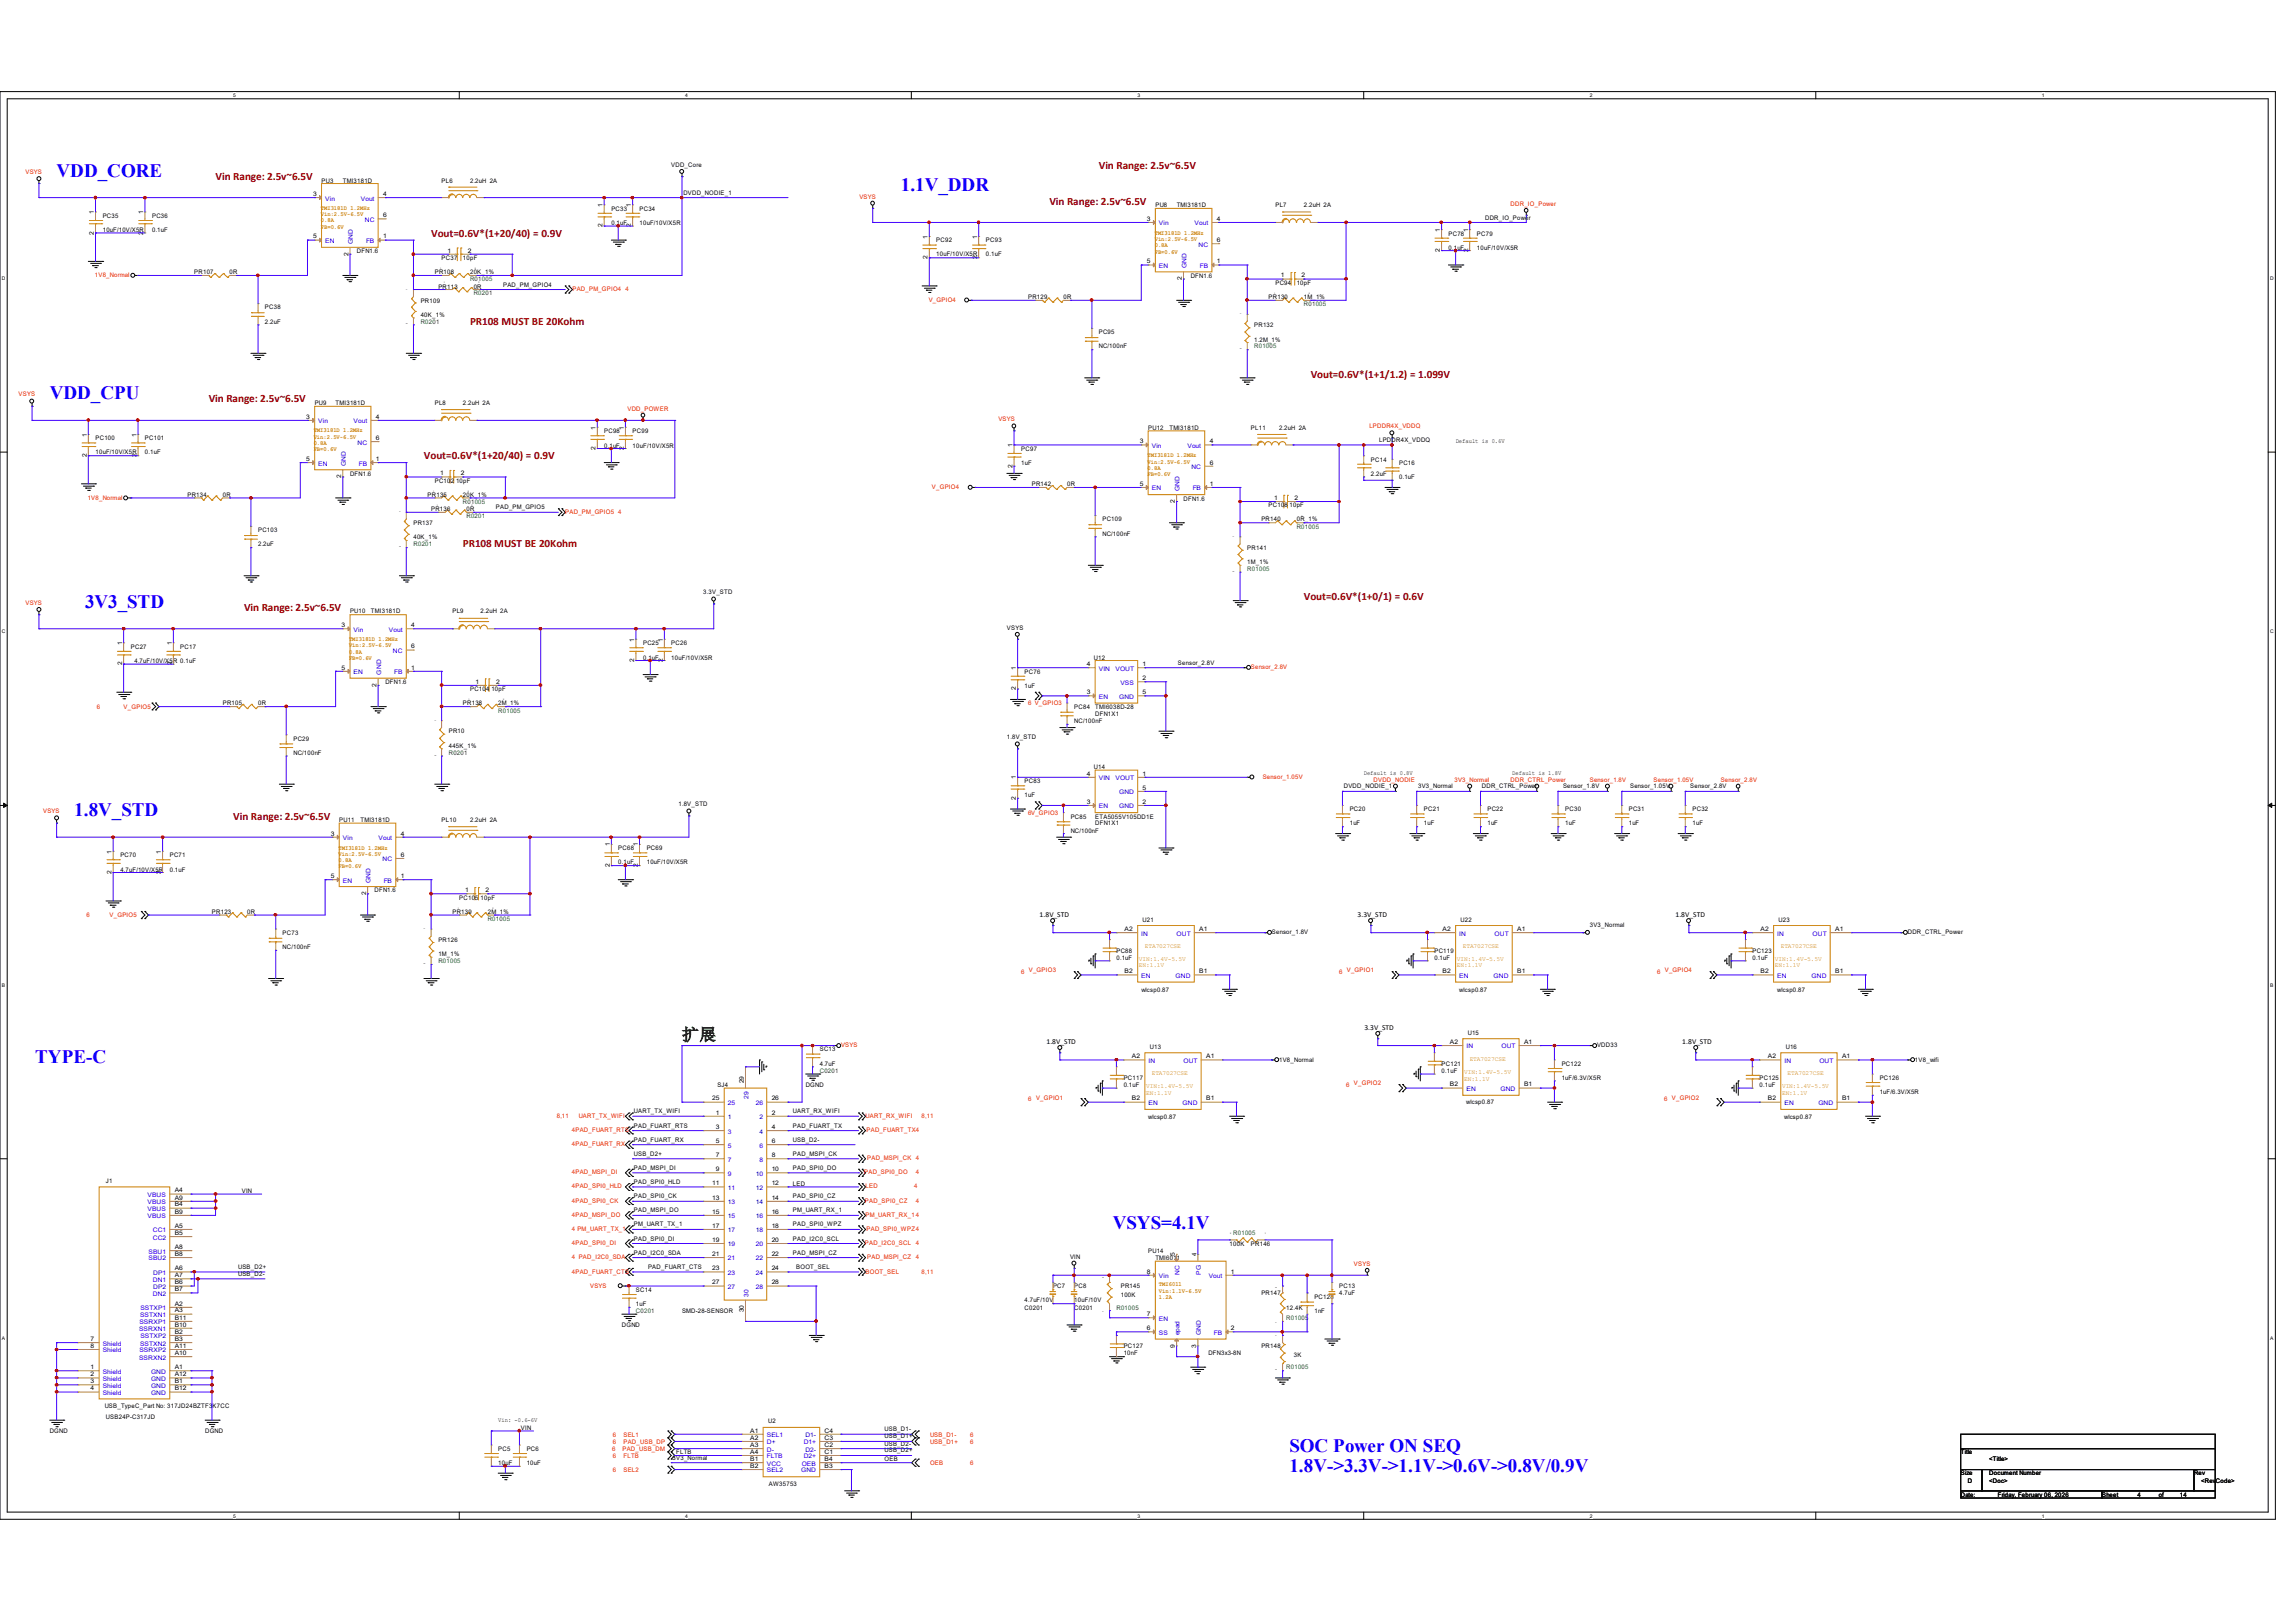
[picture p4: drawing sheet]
<svg xmlns="http://www.w3.org/2000/svg" width="297mm" height="210mm" viewBox="0 0 297 210" stroke-linecap="round" stroke-linejoin="round" font-family="sans-serif">
<defs><g id="words">
<g font-size="2.5" fill="#00f">
<text x="7.3" y="22.9">VDD_CORE</text>
<text x="116.6" y="24.7">1.1V_DDR</text>
<text x="6.4" y="51.6">VDD_CPU</text>
<text x="11" y="78.6">3V3_STD</text>
<text x="9.6" y="105.6">1.8V_STD</text>
<text x="4.6" y="137.6">TYPE-C</text>
<text x="144" y="159.1">VSYS=4.1V</text>
<text x="166.9" y="187.9">SOC Power ON SEQ</text>
<text x="166.9" y="190.4">1.8V-&gt;3.3V-&gt;1.1V-&gt;0.6V-&gt;0.8V/0.9V</text>
</g>
<text font-size="2.2" fill="#008000" x="88.3" y="134.6">扩展</text>
<g font-size="1.4" fill="#800000">
<text x="27.9" y="23.3">Vin Range: 2.5v~6.5V</text>
<text x="142.2" y="21.9">Vin Range: 2.5v~6.5V</text>
<text x="135.8" y="26.5">Vin Range: 2.5v~6.5V</text>
<text x="55.8" y="30.6">Vout=0.6V*(1+20/40) = 0.9V</text>
<text x="60.8" y="42">PR108 MUST BE 20Kohm</text>
<text x="27" y="52.1">Vin Range: 2.5v~6.5V</text>
<text x="169.6" y="48.9">Vout=0.6V*(1+1/1.2) = 1.099V</text>
<text x="54.9" y="59.4">Vout=0.6V*(1+20/40) = 0.9V</text>
<text x="59.9" y="70.8">PR108 MUST BE 20Kohm</text>
<text x="168.7" y="77.7">Vout=0.6V*(1+0/1) = 0.6V</text>
<text x="31.6" y="79.1">Vin Range: 2.5v~6.5V</text>
<text x="30.2" y="106">Vin Range: 2.5v~6.5V</text>
</g>
<g font-size="1">
<text x="134.5" y="118.6">1.8V_STD</text>
<text x="175.7" y="118.6">3.3V_STD</text>
<text x="216.8" y="118.6">1.8V_STD</text>
<text x="135.4" y="135">1.8V_STD</text>
<text x="176.6" y="133.2">3.3V_STD</text>
<text x="217.7" y="135">1.8V_STD</text>
</g>
<g font-size=".8" fill="#f00">
<text x="3.3" y="22.5">VSYS</text>
<text x="111.2" y="25.7">VSYS</text>
<text x="195.5" y="26.6">DDR_IO_Power</text>
<text x="12.3" y="35.9">1V8_Normal</text>
<text x="74.1" y="37.7">PAD_PM_GPIO4 4</text>
<text x="120.2" y="39.1">V_GPIO4</text>
<text x="2.4" y="51.3">VSYS</text>
<text x="81.2" y="53.1">VDD_POWER</text>
<text x="129.2" y="54.5">VSYS</text>
<text x="177.2" y="55.4">LPDDR4X_VDDQ</text>
<text x="11.3" y="64.6">1V8_Normal</text>
<text x="120.6" y="63.3">V_GPIO4</text>
<text x="73.2" y="66.5">PAD_PM_GPIO5 4</text>
<text x="3.3" y="78.3">VSYS</text>
<text x="161.9" y="86.6">Sensor_2.8V</text>
<text x="12.5" y="91.7">6</text>
<text x="16" y="91.7">V_GPIO5</text>
<text x="133.1" y="91.3">6 V_GPIO3</text>
<text x="163.4" y="100.8">Sensor_1.05V</text>
<text x="177.8" y="101.1">DVDD_NODIE</text>
<text x="188.2" y="101.1">3V3_Normal</text>
<text x="195.5" y="101.1">DDR_CTRL_Power</text>
<text x="205.8" y="101.1">Sensor_1.8V</text>
<text x="214" y="101.1">Sensor_1.05V</text>
<text x="222.7" y="101.1">Sensor_2.8V</text>
<text x="5.6" y="105.2">VSYS</text>
<text x="133.1" y="105.4">6V_GPIO3</text>
<text x="11.2" y="118.7">6</text>
<text x="14.2" y="118.7">V_GPIO5</text>
<text x="133.1" y="125.8">V_GPIO3</text>
<text x="174.3" y="125.8">V_GPIO1</text>
<text x="215.4" y="125.8">V_GPIO4</text>
<text x="132.2" y="126">6</text>
<text x="173.3" y="126">6</text>
<text x="214.5" y="126">6</text>
<text x="108.8" y="135.5">VSYS</text>
<text x="133.1" y="142.5">6</text>
<text x="134.1" y="142.3">V_GPIO1</text>
<text x="174.2" y="140.6">6</text>
<text x="175.2" y="140.5">V_GPIO2</text>
<text x="215.4" y="142.5">6</text>
<text x="216.4" y="142.3">V_GPIO2</text>
<text x="72.1" y="144.6">8,11</text>
<text x="74" y="148.3">4PAD_FUART_RX</text>
<text x="74" y="146.5">4PAD_FUART_RTS</text>
<text x="74.9" y="144.6">UART_TX_WIFI</text>
<text x="112" y="144.6">UART_RX_WIFI</text>
<text x="112.1" y="146.5">PAD_FUART_TX4</text>
<text x="119.3" y="144.6">8,11</text>
<text x="74" y="155.7">4PAD_SPI0_CK</text>
<text x="74" y="153.8">4PAD_SPI0_HLD</text>
<text x="74" y="152">4PAD_MSPI_DI</text>
<text x="111.9" y="152">PAD_SPI0_DO</text>
<text x="111.9" y="155.7">PAD_SPI0_CZ</text>
<text x="112" y="153.8">LED</text>
<text x="112.2" y="150.2">PAD_MSPI_CK</text>
<text x="118.3" y="153.8">4</text>
<text x="118.5" y="150.2">4</text>
<text x="118.5" y="152">4</text>
<text x="118.5" y="155.7">4</text>
<text x="74" y="157.5">4PAD_MSPI_DO</text>
<text x="74" y="159.3">4 PM_UART_TX_1</text>
<text x="74" y="161.1">4PAD_SPI0_DI</text>
<text x="111.9" y="161.1">PAD_I2C0_SCL</text>
<text x="112" y="157.5">PM_UART_RX_1 4</text>
<text x="112.1" y="159.3">PAD_SPI0_WPZ4</text>
<text x="118.5" y="161.1">4</text>
<text x="74" y="164.8">4PAD_FUART_CTS</text>
<text x="74" y="162.9">4 PAD_I2C0_SDA</text>
<text x="76.4" y="166.6">VSYS</text>
<text x="112" y="164.8">BOOT_SEL</text>
<text x="112.2" y="162.9">PAD_MSPI_CZ</text>
<text x="118.5" y="162.9">4</text>
<text x="119.3" y="164.8">8,11</text>
<text x="175.2" y="163.8">VSYS</text>
<text x="79.3" y="185.9">6</text>
<text x="80.7" y="185.9">SEL1</text>
<text x="120.4" y="185.9">USB_D1-</text>
<text x="125.6" y="185.9">6</text>
<text x="79.2" y="187.7">6</text>
<text x="79.3" y="186.8">6</text>
<text x="79.3" y="190.5">6</text>
<text x="79.3" y="188.6">6</text>
<text x="80.6" y="187.7">PAD_USB_DM</text>
<text x="80.7" y="186.8">PAD_USB_DP</text>
<text x="80.7" y="190.5">SEL2</text>
<text x="80.7" y="188.6">FLTB</text>
<text x="120.4" y="186.8">USB_D1+</text>
<text x="120.4" y="189.6">OEB</text>
<text x="125.6" y="186.8">6</text>
<text x="125.6" y="189.6">6</text>
</g>
<g font-size=".8">
<text x="41.6" y="23.6">PU3</text>
<text x="44.4" y="23.6">TMI3181D</text>
<text x="57.2" y="23.6">PL6</text>
<text x="60.8" y="23.6">2.2uH 2A</text>
<text x="86.9" y="21.6">VDD_Core</text>
<text x="12.1" y="27.7" transform="rotate(-90 12.1 27.7)">1</text>
<text x="13.3" y="28.2">PC35</text>
<text x="18.5" y="27.7" transform="rotate(-90 18.5 27.7)">1</text>
<text x="19.7" y="28.2">PC36</text>
<text x="40.5" y="25.4">3</text>
<text x="49.6" y="25.4">4</text>
<text x="49.6" y="28.1">6</text>
<text x="78" y="29.4" transform="rotate(-90 78 29.4)">2</text>
<text x="78" y="26.8" transform="rotate(-90 78 26.8)">1</text>
<text x="79.1" y="27.3">PC33</text>
<text x="79.1" y="29.1">0.1uF</text>
<text x="81.7" y="29.4" transform="rotate(-90 81.7 29.4)">2</text>
<text x="81.7" y="26.8" transform="rotate(-90 81.7 26.8)">1</text>
<text x="82.8" y="27.3">PC34</text>
<text x="82.8" y="29.1">10uF/10V/X5R</text>
<text x="88.4" y="25.2">DVDD_NODIE_1</text>
<text x="148.4" y="28.6">3</text>
<text x="149.5" y="26.8">PU8</text>
<text x="152.3" y="26.8">TMI3181D</text>
<text x="157.5" y="28.6">4</text>
<text x="165.1" y="26.8">PL7</text>
<text x="168.7" y="26.8">2.2uH 2A</text>
<text x="186.3" y="30" transform="rotate(-90 186.3 30)">1</text>
<text x="190" y="30" transform="rotate(-90 190 30)">1</text>
<text x="192.2" y="28.4">DDR_IO_Power</text>
<text x="12.1" y="30.4" transform="rotate(-90 12.1 30.4)">2</text>
<text x="13.3" y="30">10uF/10V/X5R</text>
<text x="18.5" y="30.4" transform="rotate(-90 18.5 30.4)">2</text>
<text x="19.7" y="30">0.1uF</text>
<text x="25.1" y="35.5">PR107</text>
<text x="29.7" y="35.5">0R</text>
<text x="40.5" y="30.9">5</text>
<text x="45.1" y="33.1" transform="rotate(-90 45.1 33.1)">2</text>
<text x="46.2" y="32.8">DFN1.6</text>
<text x="49.6" y="30.9">1</text>
<text x="56.3" y="35.5">PR108</text>
<text x="57.2" y="33.7">PC37</text>
<text x="57.9" y="32.7">1</text>
<text x="59.9" y="33.7">10pF</text>
<text x="60.5" y="32.7">2</text>
<text x="60.8" y="35.5">20K_1%</text>
<text x="120.1" y="33.5" transform="rotate(-90 120.1 33.5)">2</text>
<text x="120.1" y="30.9" transform="rotate(-90 120.1 30.9)">1</text>
<text x="121.2" y="31.4">PC92</text>
<text x="121.2" y="33.2">10uF/10V/X5R</text>
<text x="126.4" y="33.5" transform="rotate(-90 126.4 33.5)">2</text>
<text x="126.4" y="30.9" transform="rotate(-90 126.4 30.9)">1</text>
<text x="127.6" y="31.4">PC93</text>
<text x="127.6" y="33.2">0.1uF</text>
<text x="148.4" y="34.1">5</text>
<text x="154.1" y="35.9">DFN1.6</text>
<text x="157.5" y="34.1">1</text>
<text x="157.5" y="31.3">6</text>
<text x="165.8" y="35.9">1</text>
<text x="168.4" y="35.9">2</text>
<text x="186.3" y="32.6" transform="rotate(-90 186.3 32.6)">2</text>
<text x="187.5" y="30.5">PC78</text>
<text x="187.5" y="32.3">0.1uF</text>
<text x="190" y="32.6" transform="rotate(-90 190 32.6)">2</text>
<text x="191.1" y="30.5">PC79</text>
<text x="191.1" y="32.3">10uF/10V/X5R</text>
<text x="34.3" y="40">PC38</text>
<text x="34.3" y="41.9">2.2uF</text>
<text x="54.4" y="39.2">PR109</text>
<text x="54.4" y="41">40K_1%</text>
<text x="56.7" y="37.3">PR113</text>
<text x="61.3" y="37.3">0R</text>
<text x="65.1" y="37.1">PAD_PM_GPIO4</text>
<text x="133.1" y="38.7">PR129</text>
<text x="137.6" y="38.7">0R</text>
<text x="152.9" y="36.3" transform="rotate(-90 152.9 36.3)">2</text>
<text x="164.2" y="38.7">PR130</text>
<text x="165.1" y="36.9">PC94</text>
<text x="167.8" y="36.9">10pF</text>
<text x="168.7" y="38.7">1M_1%</text>
<text x="142.2" y="43.3">PC95</text>
<text x="142.2" y="45.1">NC/100nF</text>
<text x="162.3" y="42.3">PR132</text>
<text x="162.3" y="44.2">1.2M_1%</text>
<text x="40.7" y="52.4">PU9</text>
<text x="43.4" y="52.4">TMI3181D</text>
<text x="56.3" y="52.4">PL8</text>
<text x="59.9" y="52.4">2.2uH 2A</text>
<text x="11.2" y="59.1" transform="rotate(-90 11.2 59.1)">2</text>
<text x="11.2" y="56.5" transform="rotate(-90 11.2 56.5)">1</text>
<text x="12.4" y="57">PC100</text>
<text x="12.4" y="58.8">10uF/10V/X5R</text>
<text x="17.7" y="59.1" transform="rotate(-90 17.7 59.1)">2</text>
<text x="17.7" y="56.5" transform="rotate(-90 17.7 56.5)">1</text>
<text x="18.8" y="57">PC101</text>
<text x="18.8" y="58.8">0.1uF</text>
<text x="39.6" y="54.2">3</text>
<text x="39.6" y="59.6">5</text>
<text x="48.6" y="54.2">4</text>
<text x="48.6" y="59.6">1</text>
<text x="48.6" y="56.9">6</text>
<text x="77.1" y="58.3" transform="rotate(-90 77.1 58.3)">2</text>
<text x="77.1" y="55.6" transform="rotate(-90 77.1 55.6)">1</text>
<text x="78.2" y="56">PC98</text>
<text x="78.2" y="57.9">0.1uF</text>
<text x="80.7" y="58.3" transform="rotate(-90 80.7 58.3)">2</text>
<text x="80.7" y="55.6" transform="rotate(-90 80.7 55.6)">1</text>
<text x="81.9" y="56">PC99</text>
<text x="81.9" y="57.9">10uF/10V/X5R</text>
<text x="131" y="57.9" transform="rotate(-90 131 57.9)">1</text>
<text x="132.2" y="58.3">PC97</text>
<text x="147.5" y="57.4">3</text>
<text x="148.6" y="55.6">PU12</text>
<text x="151.4" y="55.6">TMI3181D</text>
<text x="156.6" y="57.4">4</text>
<text x="161.9" y="55.6">PL11</text>
<text x="165.5" y="55.6">2.2uH 2A</text>
<text x="177.4" y="59.7">PC14</text>
<text x="178.5" y="57.2">LPDDR4X_VDDQ</text>
<text x="188.4" y="57.4">Default is 0.6V</text>
<text x="24.3" y="64.3">PR134</text>
<text x="28.8" y="64.3">0R</text>
<text x="44.2" y="61.9" transform="rotate(-90 44.2 61.9)">2</text>
<text x="45.3" y="61.6">DFN1.6</text>
<text x="55.3" y="64.3">PR135</text>
<text x="56.3" y="62.5">PC102 10pF</text>
<text x="57" y="61.5">1</text>
<text x="59.6" y="61.5">2</text>
<text x="59.9" y="64.3">20K_1%</text>
<text x="64.2" y="65.9">PAD_PM_GPIO5</text>
<text x="131" y="60.5" transform="rotate(-90 131 60.5)">2</text>
<text x="132.2" y="60.2">1uF</text>
<text x="133.5" y="62.9">PR142</text>
<text x="138.1" y="62.9">0R</text>
<text x="147.5" y="62.9">5</text>
<text x="152.1" y="65.1" transform="rotate(-90 152.1 65.1)">2</text>
<text x="153.2" y="64.8">DFN1.6</text>
<text x="156.6" y="62.9">1</text>
<text x="156.6" y="60.1">6</text>
<text x="164.2" y="65.7">PC108 10pF</text>
<text x="164.9" y="64.7">1</text>
<text x="167.5" y="64.7">2</text>
<text x="177.4" y="61.6">2.2uF</text>
<text x="181.1" y="60.2">PC16</text>
<text x="181.1" y="62">0.1uF</text>
<text x="33.4" y="68.9">PC103</text>
<text x="33.4" y="70.7">2.2uF</text>
<text x="53.5" y="67.9">PR137</text>
<text x="53.5" y="69.8">40K_1%</text>
<text x="55.8" y="66.1">PR136</text>
<text x="60.4" y="66.1">0R</text>
<text x="142.7" y="67.5">PC109</text>
<text x="142.7" y="69.3">NC/100nF</text>
<text x="161.4" y="71.2">PR141</text>
<text x="163.2" y="67.5">PR140</text>
<text x="167.8" y="67.5">0R_1%</text>
<text x="91" y="76.9">3.3V_STD</text>
<text x="161.4" y="73">1M_1%</text>
<text x="15.8" y="83.5" transform="rotate(-90 15.8 83.5)">1</text>
<text x="16.9" y="83.9">PC27</text>
<text x="22.2" y="83.5" transform="rotate(-90 22.2 83.5)">1</text>
<text x="23.3" y="83.9">PC17</text>
<text x="44.2" y="81.1">3</text>
<text x="45.3" y="79.4">PU10</text>
<text x="48" y="79.4">TMI3181D</text>
<text x="53.2" y="81.1">4</text>
<text x="53.2" y="83.9">6</text>
<text x="58.5" y="79.4">PL9</text>
<text x="62.2" y="79.4">2.2uH 2A</text>
<text x="82.1" y="83" transform="rotate(-90 82.1 83)">1</text>
<text x="83.2" y="83.5">PC25</text>
<text x="85.8" y="83" transform="rotate(-90 85.8 83)">1</text>
<text x="86.9" y="83.5">PC26</text>
<text x="130.3" y="81.5">VSYS</text>
<text x="15.8" y="86.1" transform="rotate(-90 15.8 86.1)">2</text>
<text x="17.4" y="85.8">4.7uF/10V/X5R 0.1uF</text>
<text x="22.2" y="86.1" transform="rotate(-90 22.2 86.1)">2</text>
<text x="44.2" y="86.7">5</text>
<text x="48.7" y="88.9" transform="rotate(-90 48.7 88.9)">2</text>
<text x="49.9" y="88.5">DFN1.6</text>
<text x="53.2" y="86.7">1</text>
<text x="60.8" y="89.4">PC104 10pF</text>
<text x="61.6" y="88.5">1</text>
<text x="64.2" y="88.5">2</text>
<text x="82.1" y="85.7" transform="rotate(-90 82.1 85.7)">2</text>
<text x="83.2" y="85.3">0.1uF</text>
<text x="85.8" y="85.7" transform="rotate(-90 85.8 85.7)">2</text>
<text x="86.9" y="85.3">10uF/10V/X5R</text>
<text x="131.5" y="89.3" transform="rotate(-90 131.5 89.3)">2</text>
<text x="131.5" y="86.7" transform="rotate(-90 131.5 86.7)">1</text>
<text x="132.6" y="87.2">PC76</text>
<text x="132.6" y="89">1uF</text>
<text x="140.6" y="89.8">3</text>
<text x="140.6" y="86.2">4</text>
<text x="141.6" y="85.3">U12</text>
<text x="147.9" y="89.8">5</text>
<text x="147.9" y="86.2">1</text>
<text x="147.9" y="88">2</text>
<text x="152.4" y="86">Sensor_2.8V</text>
<text x="28.8" y="91.3">PR105</text>
<text x="33.4" y="91.3">0R</text>
<text x="38" y="95.8">PC29</text>
<text x="58.1" y="94.9">PR10</text>
<text x="59.9" y="91.3">PR138</text>
<text x="64.5" y="91.3">2M_1%</text>
<text x="130.3" y="95.7">1.8V_STD</text>
<text x="139" y="91.7">PC84</text>
<text x="139" y="93.6">NC/100nF</text>
<text x="141.7" y="91.7">TMI6038D-28</text>
<text x="141.7" y="92.6">DFN1X1</text>
<text x="38" y="97.7">NC/100nF</text>
<text x="58.1" y="96.8">445K_1%</text>
<text x="131.5" y="100.8" transform="rotate(-90 131.5 100.8)">1</text>
<text x="132.6" y="101.3">PC83</text>
<text x="140.6" y="100.4">4</text>
<text x="141.6" y="99.5">U14</text>
<text x="147.9" y="100.4">1</text>
<text x="176.5" y="100.3">Default is 0.8V</text>
<text x="195.7" y="100.3">Default is 1.8V</text>
<text x="43.9" y="106.3">PU11</text>
<text x="46.7" y="106.3">TMI3181D</text>
<text x="57.2" y="106.3">PL10</text>
<text x="60.8" y="106.3">2.2uH 2A</text>
<text x="87.8" y="104.3">1.8V_STD</text>
<text x="131.5" y="103.5" transform="rotate(-90 131.5 103.5)">2</text>
<text x="132.6" y="103.2">1uF</text>
<text x="138.6" y="105.9">PC85</text>
<text x="138.6" y="107.7">NC/100nF</text>
<text x="140.6" y="104">3</text>
<text x="141.7" y="105.9">ETA5055V105DD1E</text>
<text x="141.7" y="106.8">DFN1X1</text>
<text x="147.9" y="104">2</text>
<text x="147.9" y="102.2">5</text>
<text x="173.9" y="102">DVDD_NODIE_1</text>
<text x="174.7" y="105">PC20</text>
<text x="174.7" y="106.8">1uF</text>
<text x="183.5" y="102">3V3_Normal</text>
<text x="184.3" y="105">PC21</text>
<text x="184.3" y="106.8">1uF</text>
<text x="191.8" y="102">DDR_CTRL_Power</text>
<text x="192.5" y="105">PC22</text>
<text x="192.5" y="106.8">1uF</text>
<text x="202.3" y="102">Sensor_1.8V</text>
<text x="202.6" y="105">PC30</text>
<text x="202.6" y="106.8">1uF</text>
<text x="210.8" y="105">PC31</text>
<text x="210.8" y="106.8">1uF</text>
<text x="211" y="102">Sensor_1.05V</text>
<text x="218.7" y="102">Sensor_2.8V</text>
<text x="219" y="105">PC32</text>
<text x="219" y="106.8">1uF</text>
<text x="14.4" y="113.1" transform="rotate(-90 14.4 113.1)">2</text>
<text x="14.4" y="110.5" transform="rotate(-90 14.4 110.5)">1</text>
<text x="15.6" y="110.9">PC70</text>
<text x="15.6" y="112.8">4.7uF/10V/X5R</text>
<text x="20.8" y="113.1" transform="rotate(-90 20.8 113.1)">2</text>
<text x="20.8" y="110.5" transform="rotate(-90 20.8 110.5)">1</text>
<text x="22" y="110.9">PC71</text>
<text x="22" y="112.8">0.1uF</text>
<text x="42.8" y="108.1">3</text>
<text x="42.8" y="113.6">5</text>
<text x="51.9" y="108.1">4</text>
<text x="51.9" y="113.6">1</text>
<text x="51.9" y="110.9">6</text>
<text x="78.9" y="112.2" transform="rotate(-90 78.9 112.2)">2</text>
<text x="78.9" y="109.5" transform="rotate(-90 78.9 109.5)">1</text>
<text x="80" y="110">PC68</text>
<text x="80" y="111.8">0.1uF</text>
<text x="82.5" y="112.2" transform="rotate(-90 82.5 112.2)">2</text>
<text x="82.5" y="109.5" transform="rotate(-90 82.5 109.5)">1</text>
<text x="83.7" y="110">PC69</text>
<text x="83.7" y="111.8">10uF/10V/X5R</text>
<text x="27.4" y="118.2">PR123</text>
<text x="32" y="118.2">0R</text>
<text x="47.4" y="115.8" transform="rotate(-90 47.4 115.8)">2</text>
<text x="48.5" y="115.5">DFN1.6</text>
<text x="58.5" y="118.2">PR139</text>
<text x="59.4" y="116.4">PC105 10pF</text>
<text x="60.2" y="115.4">1</text>
<text x="62.8" y="115.4">2</text>
<text x="63.1" y="118.2">2M_1%</text>
<text x="147.9" y="119.2">U21</text>
<text x="189" y="119.2">U22</text>
<text x="205.8" y="120">3V3_Normal</text>
<text x="230.2" y="119.2">U23</text>
<text x="36.6" y="121">PC73</text>
<text x="36.6" y="122.8">NC/100nF</text>
<text x="56.7" y="121.9">PR126</text>
<text x="56.7" y="123.7">1M_1%</text>
<text x="144.5" y="123.3">PC88</text>
<text x="144.5" y="124.2">0.1uF</text>
<text x="145.5" y="120.5">A2</text>
<text x="145.5" y="125.9">B2</text>
<text x="155.2" y="125.9">B1</text>
<text x="155.2" y="120.5">A1</text>
<text x="164.6" y="120.9">Sensor_1.8V</text>
<text x="185.6" y="123.3">PC119</text>
<text x="185.6" y="124.2">0.1uF</text>
<text x="186.7" y="120.5">A2</text>
<text x="186.7" y="125.9">B2</text>
<text x="196.3" y="125.9">B1</text>
<text x="196.3" y="120.5">A1</text>
<text x="226.8" y="123.3">PC123</text>
<text x="226.8" y="124.2">0.1uF</text>
<text x="227.8" y="120.5">A2</text>
<text x="227.8" y="125.9">B2</text>
<text x="237.5" y="125.9">B1</text>
<text x="237.5" y="120.5">A1</text>
<text x="246.9" y="120.9">DDR_CTRL_Power</text>
<text x="147.7" y="128.3">wlcsp0.87</text>
<text x="188.9" y="128.3">wlcsp0.87</text>
<text x="230" y="128.3">wlcsp0.87</text>
<text x="106.1" y="136.1">SC13</text>
<text x="106.1" y="137.9">4.7uF</text>
<text x="146.5" y="136.9">A2</text>
<text x="148.8" y="135.7">U13</text>
<text x="156.1" y="136.9">A1</text>
<text x="165.5" y="137.4">1V8_Normal</text>
<text x="186.6" y="137.9">PC121</text>
<text x="187.6" y="135.1">A2</text>
<text x="190" y="133.9">U15</text>
<text x="197.2" y="135.1">A1</text>
<text x="202.1" y="137.9">PC122</text>
<text x="206.7" y="135.5">VDD33</text>
<text x="228.8" y="136.9">A2</text>
<text x="231.1" y="135.7">U16</text>
<text x="238.4" y="136.9">A1</text>
<text x="247.8" y="137.4">1V8_wifi</text>
<text x="92.2" y="142.4">25</text>
<text x="92.8" y="140.6">SJ4</text>
<text x="96.3" y="140.2" transform="rotate(-90 96.3 140.2)">29</text>
<text x="99.9" y="142.4">26</text>
<text x="104.3" y="140.6">DGND</text>
<text x="145.4" y="139.7">PC117</text>
<text x="145.4" y="140.6">0.1uF</text>
<text x="146.5" y="142.4">B2</text>
<text x="156.1" y="142.4">B1</text>
<text x="186.6" y="138.8">0.1uF</text>
<text x="187.6" y="140.6">B2</text>
<text x="189.7" y="142.9">wlcsp0.87</text>
<text x="197.2" y="140.6">B1</text>
<text x="202.1" y="139.7">1uF/6.3V/X5R</text>
<text x="227.7" y="139.7">PC125</text>
<text x="227.7" y="140.6">0.1uF</text>
<text x="228.8" y="142.4">B2</text>
<text x="238.4" y="142.4">B1</text>
<text x="243.3" y="139.7">PC126</text>
<text x="243.3" y="141.6">1uF/6.3V/X5R</text>
<text x="82" y="147.7">PAD_FUART_RX</text>
<text x="82" y="145.9">PAD_FUART_RTS</text>
<text x="82" y="149.6">USB_D2+</text>
<text x="82" y="144.1">UART_TX_WIFI</text>
<text x="92.6" y="144.2">1</text>
<text x="92.6" y="146.1">3</text>
<text x="92.6" y="147.9">5</text>
<text x="92.6" y="149.7">7</text>
<text x="99.9" y="144.2">2</text>
<text x="99.9" y="146.1">4</text>
<text x="99.9" y="147.9">6</text>
<text x="99.9" y="149.7">8</text>
<text x="102.6" y="145.9">PAD_FUART_TX</text>
<text x="102.6" y="149.6">PAD_MSPI_CK</text>
<text x="102.6" y="147.7">USB_D2-</text>
<text x="102.6" y="144.1">UART_RX_WIFI</text>
<text x="148.6" y="144.8">wlcsp0.87</text>
<text x="230.9" y="144.8">wlcsp0.87</text>
<text x="13.7" y="153.1">J1</text>
<text x="22.6" y="154.3">A4</text>
<text x="22.6" y="155.2">A9</text>
<text x="31.3" y="154.3">VIN</text>
<text x="82" y="155.1">PAD_SPI0_CK</text>
<text x="82" y="153.2">PAD_SPI0_HLD</text>
<text x="82" y="151.4">PAD_MSPI_DI</text>
<text x="92.2" y="153.4">11</text>
<text x="92.2" y="155.2">13</text>
<text x="92.6" y="151.5">9</text>
<text x="99.9" y="151.5">10</text>
<text x="99.9" y="153.4">12</text>
<text x="99.9" y="155.2">14</text>
<text x="102.6" y="155.1">PAD_SPI0_CZ</text>
<text x="102.6" y="153.4">LED</text>
<text x="102.6" y="151.4">PAD_SPI0_DO</text>
<text x="22.6" y="156.1">B4</text>
<text x="22.6" y="157.1">B9</text>
<text x="22.6" y="158.9">A5</text>
<text x="22.6" y="159.8">B5</text>
<text x="22.6" y="161.6">A8</text>
<text x="82" y="156.9">PAD_MSPI_DO</text>
<text x="82" y="158.7">PM_UART_TX_1</text>
<text x="82" y="160.5">PAD_SPI0_DI</text>
<text x="92.2" y="157.1">15</text>
<text x="92.2" y="158.9">17</text>
<text x="92.2" y="160.7">19</text>
<text x="99.9" y="157.1">16</text>
<text x="99.9" y="158.9">18</text>
<text x="99.9" y="160.7">20</text>
<text x="102.6" y="160.5">PAD_I2C0_SCL</text>
<text x="102.6" y="156.9">PM_UART_RX_1</text>
<text x="102.6" y="158.7">PAD_SPI0_WPZ</text>
<text x="159.1" y="161.2">100K</text>
<text x="161.9" y="161.2">PR146</text>
<text x="22.6" y="162.5">B8</text>
<text x="22.6" y="165.3">A7</text>
<text x="22.6" y="164.4">A6</text>
<text x="22.6" y="166.2">B6</text>
<text x="22.6" y="167.1">B7</text>
<text x="30.8" y="164.2">USB_D2+</text>
<text x="30.8" y="165.1">USB_D2-</text>
<text x="82" y="162.3">PAD_I2C0_SDA</text>
<text x="82.3" y="167.2">SC14</text>
<text x="83.9" y="164.2">PAD_FUART_CTS</text>
<text x="92.2" y="162.5">21</text>
<text x="92.2" y="164.4">23</text>
<text x="92.2" y="166.2">27</text>
<text x="99.9" y="162.5">22</text>
<text x="99.9" y="164.4">24</text>
<text x="99.9" y="166.2">28</text>
<text x="102.6" y="162.3">PAD_MSPI_CZ</text>
<text x="103" y="164.2">BOOT_SEL</text>
<text x="136.3" y="166.7">PC7</text>
<text x="138.5" y="162.9">VIN</text>
<text x="139" y="166.7">PC8</text>
<text x="145" y="166.7">PR145</text>
<text x="145" y="167.8">100K</text>
<text x="148.4" y="164.8">8</text>
<text x="148.6" y="162.1">PU14</text>
<text x="149.5" y="163.1">TMI6011</text>
<text x="152.1" y="162.6" transform="rotate(-90 152.1 162.6)">5</text>
<text x="154.8" y="162.6" transform="rotate(-90 154.8 162.6)">4</text>
<text x="159.3" y="164.8">1</text>
<text x="163.2" y="167.6">PR147</text>
<text x="173.3" y="166.7">PC13</text>
<text x="173.3" y="167.6">4.7uF</text>
<text x="11.7" y="173.5">7</text>
<text x="22.6" y="168.9">A2</text>
<text x="22.6" y="169.8">A3</text>
<text x="22.6" y="170.8">B11</text>
<text x="22.6" y="171.7">B10</text>
<text x="22.6" y="172.6">B2</text>
<text x="22.6" y="173.5">B3</text>
<text x="80.5" y="171.7">DGND</text>
<text x="82.3" y="169">1uF</text>
<text x="88.3" y="169.9">SMD-28-SENSOR</text>
<text x="96.3" y="169.8" transform="rotate(-90 96.3 169.8)">30</text>
<text x="132.6" y="168.5">4.7uF/10V</text>
<text x="132.6" y="169.5">C0201</text>
<text x="139" y="168.5">10uF/10V</text>
<text x="139" y="169.5">C0201</text>
<text x="148.4" y="172.1">6</text>
<text x="148.4" y="170.3">7</text>
<text x="159.3" y="172.1">2</text>
<text x="166.5" y="169.5">12.4K</text>
<text x="170.1" y="168.1">PC128</text>
<text x="170.1" y="169.9">1nF</text>
<text x="11.7" y="177.2">1</text>
<text x="11.7" y="178.1">2</text>
<text x="11.7" y="179">3</text>
<text x="11.7" y="179.9">4</text>
<text x="11.7" y="174.4">8</text>
<text x="22.6" y="174.4">A11</text>
<text x="22.6" y="175.3">A10</text>
<text x="22.6" y="177.2">A1</text>
<text x="22.6" y="178.1">A12</text>
<text x="22.6" y="179">B1</text>
<text x="22.6" y="179.9">B12</text>
<text x="145.4" y="174.5">PC127</text>
<text x="145.4" y="175.4">10nF</text>
<text x="152.1" y="174.4" transform="rotate(-90 152.1 174.4)">9</text>
<text x="154.8" y="174.4" transform="rotate(-90 154.8 174.4)">3</text>
<text x="156.4" y="175.4">DFN3x3-8N</text>
<text x="163.2" y="174.5">PR148</text>
<text x="167.4" y="175.6">3K</text>
<text x="6.4" y="185.5">DGND</text>
<text x="13.5" y="182.2">USB_TypeC_Part No: 317JD24BZTF3K7CC</text>
<text x="13.7" y="183.6">USB24P-C317JD</text>
<text x="26.5" y="185.5">DGND</text>
<text x="64.5" y="184">Vin: -0.6-6V</text>
<text x="67.4" y="185">VIN</text>
<text x="97.1" y="185.4">A1</text>
<text x="99.4" y="184.2">U2</text>
<text x="106.7" y="185.4">C4</text>
<text x="114.5" y="185.2">USB_D1-</text>
<text x="64.5" y="187.7">PC5</text>
<text x="64.5" y="189.6">10uF</text>
<text x="68.2" y="187.7">PC6</text>
<text x="68.2" y="189.6">10uF</text>
<text x="87" y="188.9">3V3_Normal</text>
<text x="87.5" y="188.2">FLTB</text>
<text x="97.1" y="186.3">A2</text>
<text x="97.1" y="187.2">A3</text>
<text x="97.1" y="188.1">A4</text>
<text x="97.1" y="189.1">B1</text>
<text x="97.1" y="189.9">B2</text>
<text x="106.7" y="189.9">B3</text>
<text x="106.7" y="189.1">B4</text>
<text x="106.7" y="188.1">C1</text>
<text x="106.7" y="187.2">C2</text>
<text x="106.7" y="186.3">C3</text>
<text x="114.5" y="187.1">USB_D2-</text>
<text x="114.5" y="188">USB_D2+</text>
<text x="114.5" y="186.1">USB_D1+</text>
<text x="114.5" y="189.1">OEB</text>
<text x="253.8" y="188.2">Title</text>
<text x="253.8" y="190.9">Size</text>
<text x="254.7" y="191.8">D</text>
<text x="257.4" y="191.8">&lt;Doc&gt;</text>
<text x="257.4" y="189.1">&lt;Title&gt;</text>
<text x="257.4" y="190.9">Document Number</text>
<text x="283.9" y="190.9">Rev</text>
<text x="284.9" y="191.8">&lt;RevCode&gt;</text>
<text x="99.5" y="192.2">AW35753</text>
<text x="253.8" y="193.7">Date:</text>
<text x="258.5" y="193.7">Friday, February 06, 2026</text>
<text x="272.1" y="193.7">Sheet</text>
<text x="276.6" y="193.7">4</text>
<text x="279.4" y="193.7">of</text>
<text x="282.1" y="193.7">14</text>
</g>
<g font-size=".8" fill="#cc8006">
<text x="41.5" y="27.2">TMI3181D 1.2MHz</text>
<text x="41.5" y="28">Vin:2.5V-6.5V</text>
<text x="41.5" y="28.8">0.8A</text>
<text x="41.5" y="29.6">FB=0.6V</text>
<text x="149.4" y="30.4">TMI3181D 1.2MHz</text>
<text x="149.4" y="31.2">Vin:2.5V-6.5V</text>
<text x="149.4" y="32">0.8A</text>
<text x="149.4" y="32.8">FB=0.6V</text>
<text x="40.6" y="56">TMI3181D 1.2MHz</text>
<text x="40.6" y="56.8">Vin:2.5V-6.5V</text>
<text x="40.6" y="57.6">0.8A</text>
<text x="40.6" y="58.4">FB=0.6V</text>
<text x="148.5" y="59.2">TMI3181D 1.2MHz</text>
<text x="148.5" y="60">Vin:2.5V-6.5V</text>
<text x="148.5" y="60.8">0.8A</text>
<text x="148.5" y="61.6">FB=0.6V</text>
<text x="45.2" y="83">TMI3181D 1.2MHz</text>
<text x="45.2" y="83.8">Vin:2.5V-6.5V</text>
<text x="45.2" y="84.6">0.8A</text>
<text x="45.2" y="85.4">FB=0.6V</text>
<text x="43.8" y="109.9">TMI3181D 1.2MHz</text>
<text x="43.8" y="110.7">Vin:2.5V-6.5V</text>
<text x="43.8" y="111.5">0.8A</text>
<text x="43.8" y="112.3">FB=0.6V</text>
<text x="147.4" y="124.4">VIN:1.4V-5.5V</text>
<text x="147.4" y="125.2">EN:1.1V</text>
<text x="148.2" y="122.6">ETA7027CSE</text>
<text x="188.6" y="124.4">VIN:1.4V-5.5V</text>
<text x="188.6" y="125.2">EN:1.1V</text>
<text x="189.3" y="122.6">ETA7027CSE</text>
<text x="229.7" y="124.4">VIN:1.4V-5.5V</text>
<text x="229.7" y="125.2">EN:1.1V</text>
<text x="230.5" y="122.6">ETA7027CSE</text>
<text x="190.2" y="137.3">ETA7027CSE</text>
<text x="148.3" y="140.8">VIN:1.4V-5.5V</text>
<text x="148.3" y="141.6">EN:1.1V</text>
<text x="149.1" y="139.1">ETA7027CSE</text>
<text x="189.5" y="139">VIN:1.4V-5.5V</text>
<text x="189.5" y="139.8">EN:1.1V</text>
<text x="230.6" y="140.8">VIN:1.4V-5.5V</text>
<text x="230.6" y="141.6">EN:1.1V</text>
<text x="231.4" y="139.1">ETA7027CSE</text>
<text x="150" y="166.4">TMI6011</text>
<text x="150" y="167.3">Vin:1.1V-6.5V</text>
<text x="150" y="168.1">1.2A</text>
</g>
<g font-size=".8" fill="#00c">
<text x="42.1" y="25.9">Vin</text>
<text x="46.7" y="25.9">Vout</text>
<text x="47.2" y="28.7">NC</text>
<text x="150" y="29.2">Vin</text>
<text x="154.6" y="29.2">Vout</text>
<text x="42.1" y="31.5">EN</text>
<text x="45.7" y="31.5" transform="rotate(-90 45.7 31.5)">GND</text>
<text x="47.4" y="31.5">FB</text>
<text x="150" y="34.7">EN</text>
<text x="153.5" y="34.7" transform="rotate(-90 153.5 34.7)">GND</text>
<text x="155.1" y="31.9">NC</text>
<text x="155.3" y="34.7">FB</text>
<text x="41.2" y="54.8">Vin</text>
<text x="45.8" y="54.8">Vout</text>
<text x="46.3" y="57.5">NC</text>
<text x="149.1" y="58">Vin</text>
<text x="153.7" y="58">Vout</text>
<text x="41.2" y="60.2">EN</text>
<text x="44.7" y="60.3" transform="rotate(-90 44.7 60.3)">GND</text>
<text x="46.4" y="60.2">FB</text>
<text x="149.1" y="63.5">EN</text>
<text x="152.6" y="63.5" transform="rotate(-90 152.6 63.5)">GND</text>
<text x="154.2" y="60.7">NC</text>
<text x="154.4" y="63.5">FB</text>
<text x="45.8" y="81.7">Vin</text>
<text x="50.3" y="81.7">Vout</text>
<text x="45.8" y="87.2">EN</text>
<text x="49.3" y="87.3" transform="rotate(-90 49.3 87.3)">GND</text>
<text x="50.8" y="84.5">NC</text>
<text x="51" y="87.2">FB</text>
<text x="142.2" y="86.8">VIN</text>
<text x="144.4" y="86.8">VOUT</text>
<text x="145" y="88.6">VSS</text>
<text x="142.2" y="90.4">EN</text>
<text x="144.8" y="90.4">GND</text>
<text x="142.2" y="101">VIN</text>
<text x="144.4" y="101">VOUT</text>
<text x="142.2" y="104.6">EN</text>
<text x="144.8" y="104.6">GND</text>
<text x="144.8" y="102.8">GND</text>
<text x="44.4" y="108.7">Vin</text>
<text x="49" y="108.7">Vout</text>
<text x="49.5" y="111.5">NC</text>
<text x="44.4" y="114.2">EN</text>
<text x="48" y="114.3" transform="rotate(-90 48 114.3)">GND</text>
<text x="49.7" y="114.2">FB</text>
<text x="147.7" y="121.1">IN</text>
<text x="152.3" y="121.1">OUT</text>
<text x="188.9" y="121.1">IN</text>
<text x="193.4" y="121.1">OUT</text>
<text x="230" y="121.1">IN</text>
<text x="234.6" y="121.1">OUT</text>
<text x="147.7" y="126.5">EN</text>
<text x="152.1" y="126.5">GND</text>
<text x="188.9" y="126.5">EN</text>
<text x="193.3" y="126.5">GND</text>
<text x="230" y="126.5">EN</text>
<text x="234.4" y="126.5">GND</text>
<text x="148.6" y="137.5">IN</text>
<text x="153.2" y="137.5">OUT</text>
<text x="189.8" y="135.7">IN</text>
<text x="194.3" y="135.7">OUT</text>
<text x="230.9" y="137.5">IN</text>
<text x="235.5" y="137.5">OUT</text>
<text x="94.2" y="143">25</text>
<text x="96.9" y="142.2" transform="rotate(-90 96.9 142.2)">29</text>
<text x="97.8" y="143">26</text>
<text x="148.6" y="143">EN</text>
<text x="153" y="143">GND</text>
<text x="189.8" y="141.2">EN</text>
<text x="194.2" y="141.2">GND</text>
<text x="230.9" y="143">EN</text>
<text x="235.3" y="143">GND</text>
<text x="94.2" y="144.8">1</text>
<text x="94.2" y="146.7">3</text>
<text x="94.2" y="148.5">5</text>
<text x="98.3" y="144.8">2</text>
<text x="98.3" y="146.7">4</text>
<text x="98.3" y="148.5">6</text>
<text x="19.1" y="154.9">VBUS</text>
<text x="19.1" y="155.8">VBUS</text>
<text x="94.2" y="150.3">7</text>
<text x="94.2" y="152.1">9</text>
<text x="94.2" y="154">11</text>
<text x="94.2" y="155.8">13</text>
<text x="97.8" y="152.1">10</text>
<text x="97.8" y="154">12</text>
<text x="97.8" y="155.8">14</text>
<text x="98.3" y="150.3">8</text>
<text x="19.1" y="156.7">VBUS</text>
<text x="19.1" y="157.6">VBUS</text>
<text x="19.8" y="159.5">CC1</text>
<text x="19.8" y="160.4">CC2</text>
<text x="94.2" y="157.6">15</text>
<text x="94.2" y="159.5">17</text>
<text x="94.2" y="161.3">19</text>
<text x="97.8" y="157.6">16</text>
<text x="97.8" y="159.5">18</text>
<text x="97.8" y="161.3">20</text>
<text x="19.2" y="162.2">SBU1</text>
<text x="19.2" y="163.1">SBU2</text>
<text x="19.8" y="165.9">DN1</text>
<text x="19.8" y="167.7">DN2</text>
<text x="19.8" y="165">DP1</text>
<text x="19.8" y="166.8">DP2</text>
<text x="94.2" y="163.1">21</text>
<text x="94.2" y="165">23</text>
<text x="94.2" y="166.8">27</text>
<text x="96.9" y="167.8" transform="rotate(-90 96.9 167.8)">30</text>
<text x="97.8" y="163.1">22</text>
<text x="97.8" y="165">24</text>
<text x="97.8" y="166.8">28</text>
<text x="150" y="165.4">Vin</text>
<text x="152.6" y="164.9" transform="rotate(-90 152.6 164.9)">NC</text>
<text x="155.4" y="164.9" transform="rotate(-90 155.4 164.9)">PG</text>
<text x="156.4" y="165.4">Vout</text>
<text x="18" y="172.2">SSRXN1</text>
<text x="18" y="171.4">SSRXP1</text>
<text x="18.1" y="170.4">SSTXN1</text>
<text x="18.2" y="169.5">SSTXP1</text>
<text x="18.2" y="173.2">SSTXP2</text>
<text x="150" y="172.7">SS</text>
<text x="150" y="170.9">EN</text>
<text x="152.6" y="172.8" transform="rotate(-90 152.6 172.8)">epad</text>
<text x="155.4" y="172.8" transform="rotate(-90 155.4 172.8)">GND</text>
<text x="157.1" y="172.7">FB</text>
<text x="13.3" y="177.8">Shield</text>
<text x="13.3" y="178.7">Shield</text>
<text x="13.3" y="179.6">Shield</text>
<text x="13.3" y="175">Shield</text>
<text x="13.3" y="174.1">Shield</text>
<text x="18" y="175.9">SSRXN2</text>
<text x="18" y="175">SSRXP2</text>
<text x="18.1" y="174.1">SSTXN2</text>
<text x="19.6" y="177.8">GND</text>
<text x="19.6" y="178.7">GND</text>
<text x="19.6" y="179.6">GND</text>
<text x="13.3" y="180.5">Shield</text>
<text x="19.6" y="180.5">GND</text>
<text x="99.2" y="186">SEL1</text>
<text x="104.2" y="186">D1-</text>
<text x="99.2" y="186.9">D+</text>
<text x="99.2" y="187.8">D-</text>
<text x="99.2" y="188.7">FLTB</text>
<text x="99.2" y="189.6">VCC</text>
<text x="99.2" y="190.5">SEL2</text>
<text x="103.7" y="190.5">GND</text>
<text x="103.8" y="189.6">OEB</text>
<text x="104" y="188.7">D2+</text>
<text x="104" y="186.9">D1+</text>
<text x="104.2" y="187.8">D2-</text>
</g>
<g font-size=".8" fill="#008000">
<text x="54.4" y="41.9">R0201</text>
<text x="60.8" y="36.4">R01005</text>
<text x="61.3" y="38.2">R0201</text>
<text x="168.7" y="39.6">R01005</text>
<text x="162.3" y="45.1">R01005</text>
<text x="59.9" y="65.2">R01005</text>
<text x="53.5" y="70.7">R0201</text>
<text x="60.4" y="67.1">R0201</text>
<text x="167.8" y="68.4">R01005</text>
<text x="161.4" y="73.9">R01005</text>
<text x="64.5" y="92.2">R01005</text>
<text x="58.1" y="97.7">R0201</text>
<text x="63.1" y="119.2">R01005</text>
<text x="56.7" y="124.6">R01005</text>
<text x="106.1" y="138.8">C0201</text>
<text x="159.6" y="159.8">R01005</text>
<text x="82.3" y="169.9">C0201</text>
<text x="144.5" y="169.5">R01005</text>
<text x="166.5" y="170.8">R01005</text>
<text x="166.5" y="177.2">R01005</text>
</g>
<g font-size=".6">
<text x="30.2" y="12.6">5</text>
<text x="88.7" y="12.6">4</text>
<text x="147.2" y="12.6">3</text>
<text x="205.7" y="12.6">2</text>
<text x="264.2" y="12.6">1</text>
<text x=".3" y="36.2">D</text>
<text x="293.8" y="36.2">D</text>
<text x=".3" y="82">C</text>
<text x="293.8" y="82">C</text>
<text x=".3" y="127.7">B</text>
<text x="293.8" y="127.7">B</text>
<text x=".3" y="173.4">A</text>
<text x="293.8" y="173.4">A</text>
<text x="30.2" y="196.4">5</text>
<text x="88.7" y="196.4">4</text>
<text x="147.2" y="196.4">3</text>
<text x="205.7" y="196.4">2</text>
<text x="264.2" y="196.4">1</text>
</g>
<g font-size=".3">
<text x="57" y="34.8">1</text>
<text x="61.5" y="34.8">2</text>
<text x="52.8" y="42" transform="rotate(-90 52.8 42)">2</text>
<text x="52.8" y="37.5" transform="rotate(-90 52.8 37.5)">1</text>
<text x="57.4" y="36.7">1</text>
<text x="61.9" y="36.7">2</text>
<text x="160.7" y="40.7" transform="rotate(-90 160.7 40.7)">1</text>
<text x="164.9" y="38.1">1</text>
<text x="169.4" y="38.1">2</text>
<text x="160.7" y="45.2" transform="rotate(-90 160.7 45.2)">2</text>
<text x="56" y="63.7">1</text>
<text x="56.5" y="65.5">1</text>
<text x="60.5" y="63.7">2</text>
<text x="61" y="65.5">2</text>
<text x="51.9" y="70.7" transform="rotate(-90 51.9 70.7)">2</text>
<text x="51.9" y="66.3" transform="rotate(-90 51.9 66.3)">1</text>
<text x="159.7" y="69.5" transform="rotate(-90 159.7 69.5)">1</text>
<text x="164" y="66.8">1</text>
<text x="168.4" y="66.8">2</text>
<text x="159.7" y="74" transform="rotate(-90 159.7 74)">2</text>
<text x="56.4" y="93.3" transform="rotate(-90 56.4 93.3)">1</text>
<text x="60.6" y="90.6">1</text>
<text x="65.1" y="90.6">2</text>
<text x="56.4" y="97.8" transform="rotate(-90 56.4 97.8)">2</text>
<text x="59.3" y="117.6">1</text>
<text x="63.8" y="117.6">2</text>
<text x="55" y="124.7" transform="rotate(-90 55 124.7)">2</text>
<text x="55" y="120.2" transform="rotate(-90 55 120.2)">1</text>
<text x="159.2" y="159.7">2</text>
<text x="163.7" y="159.7">1</text>
<text x="142.8" y="165.3" transform="rotate(-90 142.8 165.3)">2</text>
<text x="165.2" y="166.7" transform="rotate(-90 165.2 166.7)">2</text>
<text x="142.8" y="169.8" transform="rotate(-90 142.8 169.8)">1</text>
<text x="165.2" y="172.8" transform="rotate(-90 165.2 172.8)">1</text>
<text x="165.2" y="171.2" transform="rotate(-90 165.2 171.2)">1</text>
<text x="165.2" y="177.3" transform="rotate(-90 165.2 177.3)">2</text>
</g>
</g></defs>
<path d="M0 11.9h294.5v184.7h-294.5zM.9 12.8h292.6v182.9h-292.6z" fill="none" stroke="#000" stroke-width=".13"/>
<g fill="#fff">
<path d="M30.2 12h.3v.7h-.3z"/>
<path d="M30.2 195.8h.3v.7h-.3z"/>
</g>
<path d="M59.4 11.9v.9M59.4 195.7v.9" fill="none" stroke="#000" stroke-width=".13"/>
<g fill="#fff">
<path d="M88.7 12h.3v.7h-.3z"/>
<path d="M88.7 195.8h.3v.7h-.3z"/>
</g>
<path d="M117.9 11.9v.9M117.9 195.7v.9" fill="none" stroke="#000" stroke-width=".13"/>
<g fill="#fff">
<path d="M147.2 12h.3v.7h-.3z"/>
<path d="M147.2 195.8h.3v.7h-.3z"/>
</g>
<path d="M176.5 11.9v.9M176.5 195.7v.9" fill="none" stroke="#000" stroke-width=".13"/>
<g fill="#fff">
<path d="M205.7 12h.4v.7h-.4z"/>
<path d="M205.7 195.8h.4v.7h-.4z"/>
</g>
<path d="M235 11.9v.9M235 195.7v.9" fill="none" stroke="#000" stroke-width=".13"/>
<g fill="#fff">
<path d="M264.2 12h.4v.7h-.4z"/>
<path d="M264.2 195.8h.4v.7h-.4z"/>
<path d="M.3 35.6h.4v.8h-.4z"/>
<path d="M293.8 35.6h.5v.8h-.5z"/>
<path d="M.3 81.4h.4v.7h-.4z"/>
<path d="M293.8 81.4h.5v.7h-.5z"/>
</g>
<path d="M0 58.5h.9M293.5 58.5h1" fill="none" stroke="#000" stroke-width=".13"/>
<g fill="#fff">
<path d="M.3 127.1h.4v.7h-.4z"/>
<path d="M293.8 127.1h.4v.7h-.4z"/>
</g>
<path d="M0 104.2h.9M293.5 104.2h1" fill="none" stroke="#000" stroke-width=".13"/>
<path d="M.5 103.9l.4 .3-.4 .3zM293.5 104.2l.5-.3v.6z" fill="#000" stroke="#000" stroke-width=".13"/>
<g fill="#fff">
<path d="M.3 172.8h.3v.7h-.3z"/>
<path d="M293.8 172.8h.4v.7h-.4z"/>
</g>
<g fill="none" stroke="#000" stroke-width=".13">
<path d="M5 23.7h.1M5 23.4v.3M11.4 33.8h1.9M11.7 34.1h1.3M12 34.4h.1M12 34.4h.7M12.3 34.6h.1M12.4 34.6h.1M13 34.1h.1M13.3 33.8h.1M17.5 35.6h.4M17.9 35.6h.1"/>
<path d="M44.4 35.6h1.8M44.6 35.9h1.3M44.9 36.2h.1M44.9 36.2h.7M45.2 36.4h.2M45.4 36.4h.1M45.9 35.9h.1M46.2 35.6h.1M73.2 37.9h.1M73.2 37h.1M73.2 37l.4 .5-.4 .4M73.6 37.9h.1"/>
<path d="M73.6 37h.1M73.6 37l.5 .5-.5 .4M79.1 31.1h1.8M79.4 31.3h1.3M79.7 31.6h.1M79.7 31.6h.7M79.9 31.9h.2M80.1 31.9h.1M80.7 31.3h.1M80.9 31.1h.1M88.3 22.9h.1M88.3 22.5v.4"/>
<path d="M112.9 27h.1M112.9 26.6v.4M119.3 37h1.9M119.6 37.3h1.3M119.9 37.5h.1M119.9 37.5h.7M120.2 37.8h.2M120.4 37.8h.1M120.9 37.3h.1M121.2 37h.1M125.4 38.9h.3M125.7 38.9h.1"/>
<path d="M152.3 38.9h1.8M152.5 39.1h1.3M152.8 39.4h.1M152.8 39.4h.7M153.1 39.7h.2M153.3 39.7h.1M153.8 39.1h.1M154.1 38.9h.1M187.5 34.3h1.8M187.7 34.5h1.3M188 34.8h.1M188 34.8h.8"/>
<path d="M188.3 35.1h.2M188.5 35.1h.1M189 34.5h.1M189.3 34.3h.1M197.5 27.9h.1M197.5 27.5v.4M4.1 52.6h.1M4.1 52.2v.4M32.5 45.7h1.8M32.8 46h1.2M33 46.3h.1M33 46.3h.7"/>
<path d="M33.3 46.5h.2M33.5 46.5h.1M34 46h.1M34.3 45.7h.1M52.6 45.7h1.8M52.9 46h1.2M53.1 46.3h.1M53.1 46.3h.8M53.4 46.5h.2M53.6 46.5h.1M54.1 46h.1M54.4 45.7h.1"/>
<path d="M78.2 59.9h1.8M80 59.9h.1M83.2 54.4h.1M83.2 54v.4M131.2 55.8h.1M131.2 55.4v.4M140.4 48.9h1.8M140.6 49.2h1.3M140.9 49.4h.1M140.9 49.4h.7M141.2 49.7h.2M141.4 49.7h.1"/>
<path d="M141.9 49.2h.1M142.2 48.9h.1M160.5 48.9h1.8M160.8 49.2h1.3M161 49.4h.1M161 49.4h.8M161.3 49.7h.2M161.5 49.7h.1M162.1 49.2h.1M162.3 48.9h.1M180.2 56.7h.1M180.2 56.3v.4"/>
<path d="M5 79.5h.1M5 79.2v.3M10.5 62.6h1.9M10.8 62.9h1.3M11.1 63.2h.1M11.1 63.2h.7M11.3 63.5h.3M11.6 63.5h.1M12.1 62.9h.1M12.4 62.6h.1M16.6 64.4h.3M16.9 64.4h.1"/>
<path d="M31.6 74.5h1.8M31.8 74.8h1.3M32.1 75.1h.1M32.1 75.1h.8M32.4 75.3h.2M32.6 75.3h.1M33.1 74.8h.1M33.4 74.5h.1M43.4 64.4h1.9M43.7 64.7h1.3M44 65h.1M44 65h.7"/>
<path d="M44.3 65.3h.1M44.4 65.3h.1M45 64.7h.1M45.3 64.4h.1M51.7 74.5h1.8M51.9 74.8h1.4M52.2 75.1h.1M52.2 75.1h.8M52.5 75.3h.2M52.7 75.3h.1M53.3 74.8h.1M53.5 74.5h.1"/>
<path d="M72.3 66.7h.1M72.3 65.8h.1M72.3 65.8l.4 .5-.4 .4M72.7 66.7h.1M72.7 65.8h.1M72.7 65.8l.5 .5-.5 .4M78.5 60.2h1.3M78.7 60.4h.1M78.7 60.4h.8M79 60.7h.2M79.2 60.7h.1M79.8 60.2h.1"/>
<path d="M92.4 78.1h.1M92.4 77.8v.3M125.9 63.1h.3M126.2 63.1h.1M130.3 61.3h1.9M130.6 61.5h1.3M130.9 61.8h.1M130.9 61.8h.7M131.1 62.1h.2M131.3 62.1h.1M131.9 61.5h.1M132.2 61.3h.1"/>
<path d="M140.8 73.2h1.9M141.1 73.4h1.3M141.4 73.7h.1M141.4 73.7h.7M141.6 74h.3M141.9 74h.1M142.4 73.4h.1M142.7 73.2h.1M151.3 67.6h1.9M151.6 67.9h1.3M151.9 68.2h.1M151.9 68.2h.7"/>
<path d="M152.2 68.5h.2M152.4 68.5h.1M152.9 67.9h.1M153.2 67.6h.1M159.6 77.7h1.8M159.9 78h1.2M160.1 78.3h.1M160.1 78.3h.8M160.4 78.5h.2M160.6 78.5h.1M161.1 78h.1M161.4 77.7h.1"/>
<path d="M179.2 63.1h1.9M179.5 63.3h1.3M179.8 63.6h.1M179.8 63.6h.7M180 63.9h.3M180.3 63.9h.1M180.8 63.3h.1M181.1 63.1h.1M15.1 89.6h1.8M15.4 89.9h1.3M15.7 90.1h.1M15.7 90.1h.7"/>
<path d="M15.9 90.4h.2M16.1 90.4h.1M16.7 89.9h.1M16.9 89.6h.1M19.7 91.9h.1M19.7 91h.1M19.7 91l.5 .4-.5 .5M20.2 91h.1M20.2 91.9h.1M20.2 91l.4 .4-.4 .5M48 91.4h1.9M48.3 91.7h1.3"/>
<path d="M48.6 92h.1M48.6 92h.7M48.9 92.2h.1M49 92.2h.1M49.6 91.7h.1M49.9 91.4h.1M83.2 87.3h1.8M83.5 87.6h1.3M83.8 87.8h.1M83.8 87.8h.7M84 88.1h.2M84.2 88.1h.1"/>
<path d="M84.8 87.6h.1M85 87.3h.1M130.8 90.5h1.8M131.1 90.8h1.2M131.3 91.1h.1M131.3 91.1h.7M131.6 91.3h.2M131.7 82.7h.1M131.7 96.9h.1M131.7 82.4v.3M131.7 96.6v.3M131.8 91.3h.1"/>
<path d="M132.3 90.8h.1M132.6 90.5h.1M134 90.5h.1M134 89.6h.1M134 89.6l.5 .4-.5 .5M134.5 89.6h.1M134.5 90.5h.1M134.5 89.6l.4 .4-.4 .5M137.2 94.1h1.8M137.5 94.4h1.2M137.7 94.7h.1M137.7 94.7h.8"/>
<path d="M138 95h.2M138.2 95h.1M138.7 94.4h.1M139 94.1h.1M150 94.6h1.8M150.2 94.9h1.4M150.5 95.2h.1M150.5 95.2h.8M150.8 95.5h.2M151 95.5h.1M151.6 94.9h.1M151.8 94.6h.1"/>
<path d="M161 86.4h.1M161 86.4h.3M7.3 106.5h.1M7.3 106.1v.4M13.7 116.6h1.9M14 116.8h1.3M14.3 117.1h.1M14.3 117.1h.7M14.6 117.4h.1M14.7 117.4h.1M15.3 116.8h.1M15.6 116.6h.1"/>
<path d="M18.3 118.9h.1M18.3 117.9h.1M18.3 117.9l.5 .5-.5 .5M18.8 117.9h.1M18.8 118.9h.1M18.8 117.9l.4 .5-.4 .5M36.2 101.5h1.8M36.4 101.8h1.3M36.7 102h.1M36.7 102h.7M37 102.3h.1M37.1 102.3h.1"/>
<path d="M37.7 101.8h.1M38 101.5h.1M46.7 118.4h1.8M46.9 118.7h1.3M47.2 119h.1M47.2 119h.7M47.5 119.2h.2M47.7 119.2h.1M48.2 118.7h.1M48.5 118.4h.1M56.3 101.5h1.8M56.5 101.8h1.3"/>
<path d="M56.8 102h.1M56.8 102h.7M57.1 102.3h.2M57.3 102.3h.1M57.8 101.8h.1M58.1 101.5h.1M80 113.8h1.9M80.3 114.1h1.3M80.6 114.4h.1M80.6 114.4h.7M80.9 114.6h.1M81 114.6h.1"/>
<path d="M81.6 114.1h.1M81.9 113.8h.1M89.2 105.6h.1M89.2 105.2v.4M130.8 104.7h1.8M131.1 104.9h1.2M131.3 105.2h.1M131.3 105.2h.7M131.6 105.5h.2M131.8 105.5h.1M132.3 104.9h.1M132.6 104.7h.1"/>
<path d="M134 104.7h.1M134 103.8h.1M134 103.8l.5 .4-.5 .5M134.5 103.8h.1M134.5 104.7h.1M134.5 103.8l.4 .4-.4 .5M136.3 119.8h.1M136.3 119.4v.4M136.7 108.3h1.9M137 108.6h1.3M137.3 108.9h.1M137.3 108.9h.7"/>
<path d="M137.5 109.2h.2M137.7 109.2h.1M138.3 108.6h.1M138.6 108.3h.1M150 109.7h1.8M150.2 110h1.4M150.5 110.3h.1M150.5 110.3h.8M150.8 110.5h.2M151 110.5h.1M151.6 110h.1M151.8 109.7h.1"/>
<path d="M161.4 100.6h.1M161.4 100.6h.4M172.8 107.9h1.9M173.1 108.2h1.3M173.4 108.4h.1M173.4 108.4h.7M173.7 108.7h.2M173.9 108.7h.1M174.4 108.2h.1M174.7 107.9h.1M177.4 119.8h.1M177.4 119.4v.4"/>
<path d="M180.6 102.4h.1M180.6 102v.4M182.5 107.9h1.8M182.7 108.2h1.3M183 108.4h.1M183 108.4h.7M183.3 108.7h.1M183.4 108.7h.1M184 108.2h.1M184.3 107.9h.1M190.2 102.4h.1M190.2 102v.4"/>
<path d="M190.7 107.9h1.8M190.9 108.2h1.3M191.2 108.4h.1M191.2 108.4h.7M191.5 108.7h.2M191.7 108.7h.1M192.2 108.2h.1M192.5 107.9h.1M198.9 102.4h.1M198.9 102v.4M200.7 107.9h1.9M201 108.2h1.3"/>
<path d="M201.3 108.4h.1M201.3 108.4h.7M201.5 108.7h.2M201.7 108.7h.1M202.3 108.2h.1M202.6 107.9h.1M208 102.4h.1M208 102v.4M209 107.9h1.8M209.2 108.2h1.3M209.5 108.4h.1M209.5 108.4h.7"/>
<path d="M209.8 108.7h.2M210 108.7h.1M210.5 108.2h.1M210.8 107.9h.1M216.3 102.4h.1M216.3 102v.4M217.2 107.9h1.8M217.5 108.2h1.2M217.7 108.4h.1M217.7 108.4h.8M218 108.7h.2M218.2 108.7h.1"/>
<path d="M218.6 119.8h.1M218.6 119.4v.4M218.7 108.2h.1M219 107.9h.1M225 102.4h.1M225 102v.4M34.8 126.6h1.8M35.1 126.9h1.2M35.3 127.2h.1M35.3 127.2h.7M35.6 127.5h.2M35.8 127.5h.1"/>
<path d="M36.3 126.9h.1M36.6 126.6h.1M54.9 126.6h1.8M55.2 126.9h1.2M55.4 127.2h.1M55.4 127.2h.8M55.7 127.5h.2M55.9 127.5h.1M56.4 126.9h.1M56.7 126.6h.1M98.3 137.2h.1M98.3 137.2v1.8"/>
<path d="M98.6 137.4h.1M98.6 137.4v1.3M98.8 138.4h.1M98.8 137.7v.7M99.1 138h.1M99.1 138v.1M104.3 139h1.8M104.5 139.2h1.3M104.8 139.5h.1M104.8 139.5h.7M105.1 139.8h.2M105.3 139.8h.1"/>
<path d="M105.8 139.2h.1M106.1 139h.1M107.9 135.3h.1M107.9 135.3h.4M137.2 136.2h.1M137.2 135.8v.4M139 125.7h.1M139 126.6h.1M139 125.7l.4 .5-.4 .4M139.4 126.6h.1M139.4 125.7h.1M139.4 125.7l.5 .5-.5 .4"/>
<path d="M140.9 124.2h.1M140.9 124.2v.2M141.2 124.7h.1M141.2 124v.7M141.5 123.7h.1M141.5 123.7v1.3M141.7 123.4h.1M141.7 123.4v1.9M142.7 139.9h.1M142.7 139.9v1.8M158.2 128h1.8M158.5 128.3h1.3"/>
<path d="M158.7 128.6h.1M158.7 128.6h.8M159 128.8h.2M159.2 128.8h.1M159.8 128.3h.1M160 128h.1M163.7 120.7h.1M163.7 120.7h.3M164.6 137.2h.1M164.6 137.2h.4M178.3 134.4h.1M178.3 134v.4"/>
<path d="M180.2 125.7h.1M180.2 126.6h.1M180.2 125.7l.4 .5-.4 .4M180.6 126.6h.1M180.6 125.7h.1M180.6 125.7l.5 .5-.5 .4M182.1 124.2h.1M182.1 124.2v.2M182.3 124.7h.1M182.3 124v.7M182.6 123.7h.1M182.6 123.7v1.3"/>
<path d="M182.9 123.4h.1M182.9 123.4v1.9M183 138.9h.1M183 138.9v.2M183.3 139.3h.1M183.3 138.6v.7M183.6 138.3h.1M183.6 138.3v1.3M183.8 138h.1M183.8 138v1.9M199.3 128h1.9M199.6 128.3h1.3"/>
<path d="M199.9 128.6h.1M199.9 128.6h.7M200.2 128.8h.2M200.4 128.8h.1M200.9 128.3h.1M201.2 128h.1M204.9 120.7h.1M204.9 120.7h.3M205.7 135.3h.1M205.7 135.3h.4M219.5 136.2h.1M219.5 135.8v.4"/>
<path d="M221.3 125.7h.1M221.3 126.6h.1M221.3 125.7l.4 .5-.4 .4M221.7 126.6h.1M221.7 125.7h.1M221.7 125.7l.5 .5-.5 .4M223.2 124.2h.1M223.2 124.2v.2M223.5 124.7h.1M223.5 124v.7M223.8 123.7h.1M223.8 123.7v1.3"/>
<path d="M224 123.4h.1M224 123.4v1.9M225 139.9h.1M225 139.9v1.8M240.5 128h1.8M240.8 128.3h1.3M241 128.6h.1M241 128.6h.8M241.3 128.8h.2M241.5 128.8h.1M242.1 128.3h.1M242.3 128h.1"/>
<path d="M246 120.7h.1M246 120.7h.3M246.9 137.2h.1M246.9 137.2h.4M0 149.9h.9M81.4 155.9h.1M81.4 155h.1M81.4 154.1h.1M81.4 153.2h.1M81.4 148.6h.1M81.4 147.7h.1M81.4 146.7h.1"/>
<path d="M81.4 145.8h.1M81.4 152.2h.1M81.4 151.3h.1M81.4 157.7h.1M81.4 156.8h.1M81.4 159.6h.1M81.4 158.6h.1M81.4 144.9h.1M81.4 144h.1M81.4 155l-.5 .4 .5 .5M81.4 153.2l-.5 .4 .5 .5M81.4 147.7l-.5 .4 .5 .5"/>
<path d="M81.4 145.8l-.5 .5 .5 .4M81.4 151.3l-.5 .5 .5 .4M81.4 156.8l-.5 .5 .5 .4M81.4 158.6l-.5 .5 .5 .5M81.4 144l-.5 .4 .5 .5M81.9 155.9h.1M81.9 155h.1M81.9 154.1h.1M81.9 153.2h.1M81.9 148.6h.1M81.9 147.7h.1M81.9 146.7h.1"/>
<path d="M81.9 145.8h.1M81.9 152.2h.1M81.9 151.3h.1M81.9 157.7h.1M81.9 156.8h.1M81.9 159.6h.1M81.9 158.6h.1M81.9 144.9h.1M81.9 144h.1M81.9 156.8l-.5 .5 .5 .4M81.9 155l-.5 .4 .5 .5M81.9 153.2l-.5 .4 .5 .5"/>
<path d="M81.9 147.7l-.5 .4 .5 .5M81.9 145.8l-.5 .5 .5 .4M81.9 151.3l-.5 .5 .5 .4M81.9 158.6l-.5 .5 .5 .5M81.9 144l-.5 .4 .5 .5M111.1 155.9h.1M111.1 155h.1M111.1 146.7h.1M111.1 145.8h.1M111.1 150.4h.1M111.1 149.5h.1M111.1 154.1h.1"/>
<path d="M111.1 153.2h.1M111.1 152.2h.1M111.1 151.3h.1M111.1 157.7h.1M111.1 156.8h.1M111.1 159.6h.1M111.1 158.6h.1M111.1 144.9h.1M111.1 144h.1M111.1 155l.5 .4-.5 .5M111.1 145.8l.5 .5-.5 .4M111.1 149.5l.5 .4-.5 .5"/>
<path d="M111.1 153.2l.5 .4-.5 .5M111.1 151.3l.5 .5-.5 .4M111.1 156.8l.5 .5-.5 .4M111.1 158.6l.5 .5-.5 .5M111.1 144l.5 .4-.5 .5M111.6 155.9h.1M111.6 155h.1M111.6 146.7h.1M111.6 145.8h.1M111.6 150.4h.1M111.6 149.5h.1M111.6 154.1h.1"/>
<path d="M111.6 153.2h.1M111.6 152.2h.1M111.6 151.3h.1M111.6 157.7h.1M111.6 156.8h.1M111.6 159.6h.1M111.6 158.6h.1M111.6 144.9h.1M111.6 144h.1M111.6 155l.4 .4-.4 .5M111.6 145.8l.4 .5-.4 .4M111.6 149.5l.4 .4-.4 .5"/>
<path d="M111.6 153.2l.4 .4-.4 .5M111.6 151.3l.4 .5-.4 .4M111.6 156.8l.4 .5-.4 .4M111.6 158.6l.4 .5-.4 .5M111.6 144l.4 .4-.4 .5M139.9 142.2h.1M139.9 143.1h.1M139.9 142.2l.5 .4-.5 .5M140.4 143.1h.1M140.4 142.2h.1M140.4 142.2l.4 .4-.4 .5M141.9 140.7h.1"/>
<path d="M141.9 140.7v.2M142.1 141.2h.1M142.1 140.4v.8M142.4 140.2h.1M142.4 140.2v1.2M159.1 144.4h1.9M159.4 144.7h1.3M159.7 145h.1M159.7 145h.7M159.9 145.3h.2M160.1 145.3h.1M160.7 144.7h.1"/>
<path d="M161 144.4h.1M181.1 140.3h.1M181.1 141.3h.1M181.1 140.3l.4 .5-.4 .5M181.5 141.3h.1M181.5 140.3h.1M181.5 140.3l.5 .5-.5 .5M200.3 142.6h1.8M200.5 142.9h1.3M200.8 143.2h.1M200.8 143.2h.7M201.1 143.5h.2"/>
<path d="M201.3 143.5h.1M201.8 142.9h.1M202.1 142.6h.1M222.2 142.2h.1M222.2 143.1h.1M222.2 142.2l.5 .4-.5 .5M222.7 143.1h.1M222.7 142.2h.1M222.7 142.2l.4 .4-.4 .5M224.2 140.7h.1M224.2 140.7v.2M224.4 141.2h.1"/>
<path d="M224.4 140.4v.8M224.7 140.2h.1M224.7 140.2v1.2M241.4 144.4h1.8M241.7 144.7h1.3M242 145h.1M242 145h.7M242.2 145.3h.2M242.4 145.3h.1M243 144.7h.1M243.2 144.4h.1M293.5 149.9h1"/>
<path d="M80.5 170.1h1.8M80.6 166.4h.3M80.8 170.3h1.2M80.9 166.4h.1M81 170.6h.1M81 170.6h.7M81.3 170.9h.2M81.4 165h.1M81.4 164.1h.1M81.4 161.4h.1M81.4 160.4h.1M81.4 163.2h.1"/>
<path d="M81.4 162.3h.1M81.4 164.1l-.5 .5 .5 .4M81.4 160.4l-.5 .5 .5 .5M81.4 162.3l-.5 .4 .5 .5M81.5 170.9h.1M81.9 165h.1M81.9 164.1h.1M81.9 161.4h.1M81.9 160.4h.1M81.9 163.2h.1M81.9 162.3h.1M81.9 164.1l-.5 .5 .5 .4"/>
<path d="M81.9 160.4l-.5 .5 .5 .5M81.9 162.3l-.5 .4 .5 .5M82 170.3h.1M82.3 170.1h.1M104.7 172.8h1.9M105 173.1h1.3M105.3 173.4h.1M105.3 173.4h.7M105.5 173.6h.2M105.7 173.6h.1M106.3 173.1h.1M106.6 172.8h.1"/>
<path d="M111.1 163.2h.1M111.1 162.3h.1M111.1 161.4h.1M111.1 160.4h.1M111.1 165h.1M111.1 164.1h.1M111.1 162.3l.5 .4-.5 .5M111.1 160.4l.5 .5-.5 .5M111.1 164.1l.5 .5-.5 .4M111.6 163.2h.1M111.6 162.3h.1M111.6 161.4h.1"/>
<path d="M111.6 160.4h.1M111.6 165h.1M111.6 164.1h.1M111.6 162.3l.4 .4-.4 .5M111.6 160.4l.4 .5-.4 .5M111.6 164.1l.4 .5-.4 .4M138.1 171.4h1.8M138.3 171.7h1.4M138.6 172h.1M138.6 172h.8M138.9 172.3h.2M139 164.1h.1"/>
<path d="M139 163.7v.4M139.1 172.3h.1M139.7 171.7h.1M139.9 171.4h.1M143.6 175.6h1.8M143.8 175.8h1.3M144.1 176.1h.1M144.1 176.1h.8M144.4 176.4h.2M144.6 176.4h.1M145.1 175.8h.1M145.4 175.6h.1"/>
<path d="M154.1 176.9h1.8M154.3 177.2h1.4M154.6 177.5h.1M154.6 177.5h.8M154.9 177.8h.2M155.1 177.8h.1M155.7 177.2h.1M155.9 176.9h.1M165.1 178.3h1.8M165.4 178.6h1.2M165.6 178.9h.1M165.6 178.9h.7"/>
<path d="M165.9 179.1h.2M166.1 179.1h.1M166.6 178.6h.1M166.9 178.3h.1M171.4 173.3h1.9M171.7 173.5h1.3M172 173.8h.1M172 173.8h.8M172.3 174.1h.2M172.5 174.1h.1M173 173.5h.1M173.3 173.3h.1"/>
<path d="M177 165h.1M177 164.7v.3M6.4 183.8h1.9M6.7 184.1h1.3M7 184.3h.1M7 184.3h.7M7.2 184.6h.2M7.4 184.6h.1M8 184.1h.1M8.3 183.8h.1M26.5 183.8h1.9M26.8 184.1h1.3"/>
<path d="M27.1 184.3h.1M27.1 184.3h.7M27.3 184.6h.3M27.6 184.6h.1M28.1 184.1h.1M28.4 183.8h.1M64.5 190.6h1.8M64.8 190.9h1.2M65 191.2h.1M65 191.2h.7M65.3 191.5h.2M65.5 191.5h.1"/>
<path d="M66 190.9h.1M66.3 190.6h.1M86.4 187h.1M86.4 186.1h.1M86.4 187.9h.1M86.4 185.2h.1M86.4 190.6h.1M86.4 189.7h.1M86.4 188.8h.1M86.4 186.1l.5 .4-.5 .5M86.4 187l.5 .5-.5 .4M86.4 185.2l.5 .4-.5 .5"/>
<path d="M86.4 189.7l.5 .5-.5 .4M86.4 187.9l.5 .4-.5 .5M86.9 186.1h.1M86.9 187h.1M86.9 187.9h.1M86.9 185.2h.1M86.9 189.7h.1M86.9 190.6h.1M86.9 188.8h.1M86.9 186.1l.4 .4-.4 .5M86.9 187l.4 .5-.4 .4M86.9 185.2l.4 .4-.4 .5"/>
<path d="M86.9 189.7l.4 .5-.4 .4M86.9 187.9l.4 .4-.4 .5M109.3 192.9h1.8M109.6 193.2h1.2M109.9 193.5h.1M109.9 193.5h.7M110.1 193.8h.2M110.3 193.8h.1M110.8 193.2h.1M111.1 192.9h.1M118.4 185.2h.1M118.4 186.1h.1"/>
<path d="M118.4 187h.1M118.4 188.8h.1M118.4 189.7h.1M118.4 185.2l-.4 .4 .4 .5M118.4 186.1l-.4 .4 .4 .5M118.4 188.8l-.4 .5 .4 .4M118.9 186.1h.1M118.9 185.2h.1M118.9 187h.1M118.9 189.7h.1M118.9 188.8h.1M118.9 185.2l-.5 .4 .5 .5"/>
<path d="M118.9 186.1l-.5 .4 .5 .5M118.9 188.8l-.5 .5 .5 .4M253.7 185.6h33v1.9h-33zM253.7 187.5h33v2.7h-33zM253.7 190.2h2.8v2.7h-2.8zM253.7 192.9h18.3v.9h-18.3zM256.5 190.2h27.4v2.7h-27.4zM272 192.9h14.7v.9h-14.7zM283.9 190.2h2.8v2.7h-2.8z"/>
<circle cx="5" cy="23.1" r=".25"/>
<circle cx="17.2" cy="35.6" r=".25"/>
<circle cx="88.2" cy="22.2" r=".25"/>
<circle cx="112.9" cy="26.3" r=".24"/>
<circle cx="125.1" cy="38.8" r=".25"/>
<circle cx="197.5" cy="27.2" r=".24"/>
<circle cx="4.1" cy="51.9" r=".25"/>
<circle cx="83.2" cy="53.7" r=".24"/>
<circle cx="131.2" cy="55.1" r=".24"/>
<circle cx="180.1" cy="56" r=".25"/>
<circle cx="5" cy="78.9" r=".25"/>
<circle cx="16.3" cy="64.4" r=".25"/>
<circle cx="92.3" cy="77.5" r=".24"/>
<circle cx="125.6" cy="63.1" r=".25"/>
<circle cx="131.7" cy="82.1" r=".25"/>
<circle cx="131.7" cy="96.3" r=".25"/>
<circle cx="161.6" cy="86.4" r=".25"/>
<circle cx="7.3" cy="105.8" r=".25"/>
<circle cx="89.2" cy="104.9" r=".25"/>
<circle cx="136.2" cy="119.1" r=".25"/>
<circle cx="162" cy="100.5" r=".25"/>
<circle cx="177.4" cy="119.1" r=".25"/>
<circle cx="180.6" cy="101.7" r=".25"/>
<circle cx="190.2" cy="101.7" r=".25"/>
<circle cx="198.9" cy="101.7" r=".25"/>
<circle cx="208" cy="101.7" r=".25"/>
<circle cx="216.2" cy="101.7" r=".25"/>
<circle cx="218.5" cy="119.1" r=".25"/>
<circle cx="224.9" cy="101.7" r=".24"/>
<circle cx="108.5" cy="135.3" r=".25"/>
<circle cx="137.2" cy="135.6" r=".25"/>
<circle cx="164.3" cy="120.7" r=".25"/>
<circle cx="165.2" cy="137.1" r=".25"/>
<circle cx="178.3" cy="133.7" r=".25"/>
<circle cx="205.4" cy="120.7" r=".25"/>
<circle cx="206.4" cy="135.3" r=".25"/>
<circle cx="219.5" cy="135.6" r=".25"/>
<circle cx="246.6" cy="120.7" r=".25"/>
<circle cx="247.5" cy="137.1" r=".25"/>
<circle cx="80.3" cy="166.4" r=".25"/>
<circle cx="139" cy="163.4" r=".25"/>
<circle cx="176.9" cy="164.4" r=".24"/>
</g>
<g fill="none" stroke="#cc8006" stroke-width=".13">
<path d="M11.6 29h1.6M11.6 28.5h1.6M12.4 28.5h.1M12.4 29h.1M12.4 28.3v.2M12.4 29v.3M13.2 29h.1M13.2 28.5h.1M17.9 29h1.7M17.9 28.5h1.7M18.8 28.5h.1M18.8 29h.1"/>
<path d="M18.8 28.3v.2M18.8 29v.3M19.6 29h.1M19.6 28.5h.1M27 35.6h.1M27 35.6l.3 .3M27.3 35.9h.1M27.8 35.4h.1M27.8 35.4l.6 .5M27.8 35.4l-.5 .5M28.4 35.9h.1M28.9 35.4h.1"/>
<path d="M28.9 35.4l.6 .5M28.9 35.4l-.5 .5M29.5 35.9h.1M29.7 35.6l-.2 .3M41.6 23.7h7.3v8.3h-7.3zM53.3 38.7h.1M53.3 39.8h.1M53.3 38.7l.5 .5M53.3 39.8l.5 .5M53.5 38.4l-.2 .3M53.8 39.2h.1M53.8 39.2l-.5 .6"/>
<path d="M58.1 24.2h.1M58.1 24.2h3.6M58.1 24.7h3.6M58.3 35.4h.1M58.3 35.4l-.2 .2M58.3 35.4l.6 .5M58.5 25.1l.3 .1 .2 .4M58.8 37.2h.1M58.8 37.2l-.3 .3M58.8 37.2l.6 .6M58.9 35.9h.1M59 25.6a.42 .42 0 0 1 .4-.5 .42 .42 0 0 1 .5 .5"/>
<path d="M59 32.9h.2M59.2 32.9h.1M59.2 32.1h.1M59.2 32.1v1.6M59.4 37.8h.1M59.4 35.4h.1M59.4 35.4l-.5 .5M59.4 35.4l.6 .5M59.6 32.1h.1M59.6 32.9h.1M59.6 32.9h.3M59.6 32.1v1.6"/>
<path d="M59.9 25.6a.45 .45 0 0 1 .4-.5 .45 .45 0 0 1 .5 .5M59.9 37.2h.1M59.9 37.2l-.5 .6M59.9 37.2l.6 .6M60 35.9h.1M60.5 37.8h.1M60.5 35.4h.1M60.5 35.4l-.5 .5M60.5 35.4l.3 .2M60.8 25.6a.42 .42 0 0 1 .5-.5 .42 .42 0 0 1 .4 .5M60.8 35.6h.1M61 37.2h.1"/>
<path d="M61 37.2l-.5 .6M61 37.2l.3 .3M61.3 37.5h.1M61.7 24.7h.1M77.4 28.1h1.6M77.4 27.6h1.6M78.2 27.6h.1M78.2 28.1h.1M78.2 27.4v.2M78.2 28.1v.2M79 28.1h.1M79 27.6h.1"/>
<path d="M81 28.1h1.7M81 27.6h1.7M81.9 27.6h.1M81.9 28.1h.1M81.9 27.4v.2M81.9 28.1v.2M82.7 28.1h.1M82.7 27.6h.1M119.4 32.2h1.7M119.4 31.7h1.7M120.3 31.7h.1M120.3 32.2h.1"/>
<path d="M120.3 31.5v.2M120.3 32.2v.2M121.1 32.2h.1M121.1 31.7h.1M125.9 32.2h1.6M125.9 31.7h1.6M126.7 31.7h.1M126.7 32.2h.1M126.7 31.5v.2M126.7 32.2v.2M127.5 32.2h.1M127.5 31.7h.1"/>
<path d="M134.9 38.9h.1M134.9 38.9l.3 .2M135.2 39.1h.1M135.7 38.6h.1M135.7 38.6l.6 .5M135.7 38.6l-.5 .5M136.3 39.1h.1M136.8 38.6h.1M136.8 38.6l.6 .5M136.8 38.6l-.5 .5M137.4 39.1h.1M137.6 38.9l-.2 .2"/>
<path d="M149.5 27h7.3v8.2h-7.3zM166 27.4h.1M166 27.4h3.6M166 27.9h3.6M166.2 38.6h.1M166.2 38.6l-.2 .3M166.2 38.6l.6 .5M166.5 28.3a.44 .44 0 0 1 .3 .5M166.8 39.1h.1M166.9 36.1h.2M167.1 36.1h.1M167.1 35.3h.1"/>
<path d="M167.1 35.3v1.6M167.3 38.6h.1M167.3 38.6l-.5 .5M167.3 38.6l.6 .5M167.6 35.3h.1M167.6 36.1h.1M167.6 36.1h.2M167.6 35.3v1.6M167.8 28.8a.44 .44 0 0 0-.5-.5 .44 .44 0 0 0-.4 .5M167.9 39.1h.1M168.4 38.6h.1M168.4 38.6l-.5 .5"/>
<path d="M168.4 38.6l.3 .3M168.7 28.8a.44 .44 0 0 0-.4-.5 .44 .44 0 0 0-.5 .5M168.7 38.9h.1M169.6 28.8a.43 .43 0 0 0-.4-.5 .43 .43 0 0 0-.5 .5M169.6 27.9h.1M185.7 31.2h1.7M185.7 30.8h1.7M186.6 30.8h.1M186.6 31.2h.1M186.6 30.6v.2M186.6 31.2v.3M187.4 31.2h.1"/>
<path d="M187.4 30.8h.1M189.4 31.2h1.7M189.4 30.8h1.7M190.2 30.8h.1M190.2 31.2h.1M190.2 30.6v.2M190.2 31.2v.3M191.1 31.2h.1M191.1 30.8h.1M10.6 57.8h1.7M10.6 57.3h1.7M11.4 57.3h.1"/>
<path d="M11.4 57.8h.1M11.4 57.1v.2M11.4 57.8v.2M12.3 57.8h.1M12.3 57.3h.1M17 57.8h1.7M17 57.3h1.7M17.9 57.3h.1M17.9 57.8h.1M17.9 57.1v.2M17.9 57.8v.2M18.7 57.8h.1"/>
<path d="M18.7 57.3h.1M32.6 40.5h.1M32.6 40.9h.1M32.6 40.5h1.6M32.6 40.9h1.6M33.4 40.9h.1M33.4 40.5h.1M33.4 40.2v.3M33.4 40.9v.2M40.7 52.6h7.3v8.2h-7.3zM53.3 40.9h.1M53.3 40.9l.2 .2"/>
<path d="M53.5 41.1h.1M53.8 40.3h.1M53.8 40.3l-.5 .6M57.1 53h.1M57.1 53h3.7M57.1 53.5h3.7M57.6 53.9a.44 .44 0 0 1 .4 .5M59 54.4a.44 .44 0 0 0-.5-.5 .44 .44 0 0 0-.4 .5M59.9 54.4a.43 .43 0 0 0-.5-.5 .43 .43 0 0 0-.4 .5M60.8 54.4a.44 .44 0 0 0-.5-.5 .44 .44 0 0 0-.4 .5M60.8 53.5h.1M76.5 56.9h1.6"/>
<path d="M76.5 56.4h1.6M77.3 56.4h.1M77.3 56.9h.1M77.3 56.2v.2M77.3 56.9v.2M78.1 56.9h.1M78.1 56.4h.1M80.1 56.9h1.6M80.1 56.4h1.6M80.9 56.4h.1M80.9 56.9h.1M80.9 56.2v.2"/>
<path d="M80.9 56.9v.2M81.7 56.9h.1M81.7 56.4h.1M130.4 59.1h1.6M130.4 58.7h1.6M131.2 58.7h.1M131.2 59.1h.1M131.2 58.5v.2M131.2 59.1v.3M132 59.1h.1M132 58.7h.1M140.5 43.7h.1"/>
<path d="M140.5 44.2h.1M140.5 43.7h1.6M140.5 44.2h1.6M141.3 44.2h.1M141.3 43.7h.1M141.3 43.4v.3M141.3 44.2v.1M148.6 55.8h7.3v8.2h-7.3zM161.1 41.9h.1M161.1 43h.1M161.1 44.1h.1M161.1 41.9l.6 .5"/>
<path d="M161.1 43l.6 .5M161.1 44.1l.3 .2M161.4 44.3h.1M161.4 41.6l-.3 .3M161.7 42.4h.1M161.7 43.5h.1M161.7 42.4l-.6 .6M161.7 43.5l-.6 .6M162.8 56.2h.1M162.8 56.2h3.7M162.8 56.7h3.7M163.2 57.1l.3 .1 .2 .4"/>
<path d="M163.7 57.6a.42 .42 0 0 1 .4-.5 .42 .42 0 0 1 .4 .5M164.6 57.6a.45 .45 0 0 1 .4-.5 .45 .45 0 0 1 .5 .5M165.5 57.6a.45 .45 0 0 1 .5-.5 .45 .45 0 0 1 .4 .5M166.5 56.7h.1M176.5 59.9v.2M26.1 64.4h.1M26.1 64.4l.2 .3M26.3 64.7h.1M26.9 64.2h.1M26.9 64.2l.5 .5M26.9 64.2l-.6 .5M27.4 64.7h.1"/>
<path d="M28 64.2h.1M28 64.2l.5 .5M28 64.2l-.6 .5M28.5 64.7h.1M28.8 64.4l-.3 .3M31.7 69.3h.1M31.7 69.8h.1M31.7 69.3h1.6M31.7 69.8h1.6M32.5 69.8h.1M32.5 69.3h.1M32.5 69v.3"/>
<path d="M32.5 69.8v.1M45.3 79.5h7.3v8.3h-7.3zM52.3 67.5h.1M52.3 68.6h.1M52.3 69.7h.1M52.3 67.5l.6 .5M52.3 68.6l.6 .5M52.3 69.7l.3 .2M52.6 69.9h.1M52.6 67.2l-.3 .3M52.9 68h.1M52.9 69.1h.1"/>
<path d="M52.9 68l-.6 .6M52.9 69.1l-.6 .6M57.4 64.2h.1M57.4 64.2l-.3 .2M57.4 64.2l.6 .5M57.9 66h.1M57.9 66l-.3 .3M57.9 66l.6 .5M58 64.7h.1M58.1 61.7h.2M58.3 61.7h.1M58.3 60.9h.1"/>
<path d="M58.3 60.9v1.6M58.5 66.5h.1M58.5 64.2h.1M58.5 64.2l-.5 .5M58.5 64.2l.6 .5M58.7 60.9h.1M58.7 61.7h.1M58.7 61.7h.3M58.7 60.9v1.6M59 66h.1M59 66l-.5 .5M59 66l.6 .5"/>
<path d="M59.1 64.7h.1M59.6 66.5h.1M59.6 64.2h.1M59.6 64.2l-.5 .5M59.6 64.2l.3 .2M59.9 64.4h.1M60.1 66h.1M60.1 66l-.5 .5M60.1 66l.3 .3M60.4 66.3h.1M135.3 63.1h.1M135.3 63.1l.3 .2"/>
<path d="M135.6 63.3h.1M136.2 62.8h.1M136.2 62.8l.5 .5M136.2 62.8l-.6 .5M136.7 63.3h.1M137.3 62.8h.1M137.3 62.8l.5 .5M137.3 62.8l-.6 .5M137.8 63.3h.1M138.1 63.1l-.3 .2M140.9 67.9h.1M140.9 68.4h.1"/>
<path d="M140.9 67.9h1.7M140.9 68.4h1.7M141.7 68.4h.1M141.7 67.9h.1M141.7 67.6v.3M141.7 68.4v.2M160.2 70.7h.1M160.2 71.8h.1M160.2 72.9h.1M160.2 70.7l.6 .5M160.2 71.8l.6 .5M160.2 72.9l.3 .3"/>
<path d="M160.5 73.2h.1M160.5 70.4l-.3 .3M160.8 71.2h.1M160.8 72.3h.1M160.8 71.2l-.6 .6M160.8 72.3l-.6 .6M165.4 67.4h.1M165.4 67.4l-.3 .2M165.4 67.4l.5 .5M165.9 67.9h.1M166 64.9h.2M166.2 64.9h.1"/>
<path d="M166.2 64.1h.1M166.2 64.1v1.6M166.5 67.4h.1M166.5 67.4l-.6 .5M166.5 67.4l.5 .5M166.6 64.1h.1M166.6 64.9h.1M166.6 64.9h.3M166.6 64.1v1.6M167 67.9h.1M167.6 67.4h.1M167.6 67.4l-.6 .5"/>
<path d="M167.6 67.4l.2 .2M167.8 67.6h.1M175.7 60.5h1.6M175.7 60.1h1.6M176.5 60.1h.1M176.5 60.5h.1M176.5 60.5v.3M177.3 60.5h.1M177.3 60.1h.1M179.3 60.5h1.7M179.3 61h1.7M180.2 60.5h.1"/>
<path d="M180.2 61h.1M180.2 60.3v.2M180.2 61v.3M181 61h.1M181 60.5h.1M15.2 84.8h1.6M15.2 84.3h1.6M16 84.3h.1M16 84.8h.1M16 84.1v.2M16 84.8v.2M16.8 84.8h.1"/>
<path d="M16.8 84.3h.1M21.6 84.8h1.6M21.6 84.3h1.6M22.4 84.3h.1M22.4 84.8h.1M22.4 84.1v.2M22.4 84.8v.2M23.2 84.8h.1M23.2 84.3h.1M30.6 91.4h.1M30.6 91.4l.3 .3M30.9 91.7h.1"/>
<path d="M31.5 91.1h.1M31.5 91.1l.5 .6M31.5 91.1l-.6 .6M32 91.7h.1M32.6 91.1h.1M32.6 91.1l.5 .6M32.6 91.1l-.6 .6M33.1 91.7h.1M33.4 91.4l-.3 .3M36.2 96.3h.1M36.2 96.7h.1M36.2 96.3h1.7"/>
<path d="M36.2 96.7h1.7M37 96.7h.1M37 96.3h.1M37 96v.3M37 96.7v.2M56.9 94.4h.1M56.9 95.5h.1M56.9 96.6h.1M56.9 94.4l.5 .6M56.9 95.5l.5 .6M56.9 96.6l.2 .3M57.1 96.9h.1"/>
<path d="M57.1 94.1l-.2 .3M57.4 95h.1M57.4 96.1h.1M57.4 95l-.5 .5M57.4 96.1l-.5 .5M59.4 80h.1M59.4 80h3.7M59.4 80.4h3.7M59.9 80.9a.44 .44 0 0 1 .4 .5M61.3 81.4a.44 .44 0 0 0-.5-.5 .44 .44 0 0 0-.4 .5M62 91.1h.1M62 91.1l-.3 .3"/>
<path d="M62 91.1l.6 .6M62.1 81.4a.43 .43 0 0 0-.4-.5 .43 .43 0 0 0-.4 .5M62.6 91.7h.1M62.7 88.7h.1M62.8 88.7h.1M62.8 87.8h.1M62.8 87.8v1.7M63.1 81.4a.44 .44 0 0 0-.5-.5 .44 .44 0 0 0-.4 .5M63.1 80.4h.1M63.1 91.1h.1M63.1 91.1l-.5 .6M63.1 91.1l.6 .6"/>
<path d="M63.3 87.8h.1M63.3 88.7h.1M63.3 88.7h.3M63.3 87.8v1.7M63.7 91.7h.1M64.2 91.1h.1M64.2 91.1l-.5 .6M64.2 91.1l.3 .3M64.5 91.4h.1M81.5 84.3h1.6M81.5 83.8h1.6M82.3 83.8h.1"/>
<path d="M82.3 84.3h.1M82.3 83.7v.1M82.3 84.3v.3M83.1 84.3h.1M83.1 83.8h.1M85.1 84.3h1.7M85.1 83.8h1.7M86 83.8h.1M86 84.3h.1M86 83.7v.1M86 84.3v.3M86.8 84.3h.1"/>
<path d="M86.8 83.8h.1M130.9 88h1.6M130.9 87.5h1.6M131.7 87.5h.1M131.7 88h.1M131.7 87.3v.2M131.7 88v.2M132.5 88h.1M132.5 87.5h.1M137.3 92.2h.1M137.3 92.6h.1M137.3 92.2h1.6"/>
<path d="M137.3 92.6h1.6M138.1 92.6h.1M138.1 92.2h.1M138.1 91.9v.3M138.1 92.6v.2M141.7 99.7h5.5v5.5h-5.5zM141.7 85.5h5.5v5.5h-5.5zM13.8 111.7h1.7M13.8 111.3h1.7M14.6 111.3h.1M14.6 111.7h.1M14.6 111.1v.2"/>
<path d="M14.6 111.7v.3M15.5 111.7h.1M15.5 111.3h.1M20.2 111.7h1.7M20.2 111.3h1.7M21 111.3h.1M21 111.7h.1M21 111.1v.2M21 111.7v.3M21.9 111.7h.1M21.9 111.3h.1M29.3 118.4h.1"/>
<path d="M29.3 118.4l.2 .3M29.5 118.7h.1M30.1 118.1h.1M30.1 118.1l.5 .6M30.1 118.1l-.6 .6M30.6 118.7h.1M31.2 118.1h.1M31.2 118.1l.5 .6M31.2 118.1l-.6 .6M31.7 118.7h.1M32 118.4l-.3 .3M43.9 106.5h7.3v8.2h-7.3z"/>
<path d="M58.1 107h.1M58.1 107h3.6M58.1 107.4h3.6M58.5 107.9a.44 .44 0 0 1 .5 .4M59.9 108.3a.43 .43 0 0 0-.5-.4 .43 .43 0 0 0-.4 .4M60.6 118.1h.1M60.6 118.1l-.2 .3M60.6 118.1l.6 .6M60.8 108.3a.44 .44 0 0 0-.5-.4 .44 .44 0 0 0-.4 .4M61.2 118.7h.1M61.3 115.7h.2M61.5 115.7h.1"/>
<path d="M61.5 114.9h.1M61.5 114.9v1.6M61.7 108.3a.43 .43 0 0 0-.4-.4 .43 .43 0 0 0-.5 .4M61.7 107.4h.1M61.7 118.1h.1M61.7 118.1l-.5 .6M61.7 118.1l.6 .6M61.9 114.9h.1M61.9 115.7h.1M61.9 115.7h.3M61.9 114.9v1.6M62.3 118.7h.1"/>
<path d="M62.8 118.1h.1M62.8 118.1l-.5 .6M62.8 118.1l.3 .3M63.1 118.4h.1M78.3 110.8h1.6M78.3 110.4h1.6M79.1 110.4h.1M79.1 110.8h.1M79.1 110.2v.2M79.1 110.8v.3M79.9 110.8h.1M79.9 110.4h.1"/>
<path d="M82 110.8h1.6M82 110.4h1.6M82.8 110.4h.1M82.8 110.8h.1M82.8 110.2v.2M82.8 110.8v.3M83.6 110.8h.1M83.6 110.4h.1M130.9 102.1h1.6M130.9 101.7h1.6M131.7 101.7h.1M131.7 102.1h.1"/>
<path d="M131.7 101.5v.2M131.7 102.1v.3M132.5 102.1h.1M132.5 101.7h.1M136.8 106.3h.1M136.8 106.8h.1M136.8 106.3h1.7M136.8 106.8h1.7M137.6 106.8h.1M137.6 106.3h.1M137.6 106v.3M137.6 106.8v.2"/>
<path d="M147.2 119.8h7.4v7.3h-7.4zM172.9 105.8h1.7M172.9 105.3h1.7M173.7 105.3h.1M173.7 105.8h.1M173.7 105.2v.1M173.7 105.8v.2M174.6 105.8h.1M174.6 105.3h.1M182.5 105.8h1.7M182.5 105.3h1.7M183.3 105.3h.1"/>
<path d="M183.3 105.8h.1M183.3 105.2v.1M183.3 105.8v.2M184.2 105.8h.1M184.2 105.3h.1M188.4 119.8h7.3v7.3h-7.3zM190.8 105.8h1.6M190.8 105.3h1.6M191.6 105.3h.1M191.6 105.8h.1M191.6 105.2v.1M191.6 105.8v.2"/>
<path d="M192.4 105.8h.1M192.4 105.3h.1M200.8 105.8h1.7M200.8 105.3h1.7M201.6 105.3h.1M201.6 105.8h.1M201.6 105.2v.1M201.6 105.8v.2M202.5 105.8h.1M202.5 105.3h.1M209 105.8h1.7M209 105.3h1.7"/>
<path d="M209.9 105.3h.1M209.9 105.8h.1M209.9 105.2v.1M209.9 105.8v.2M210.7 105.8h.1M210.7 105.3h.1M217.3 105.8h1.6M217.3 105.3h1.6M218.1 105.3h.1M218.1 105.8h.1M218.1 105.2v.1M218.1 105.8v.2"/>
<path d="M218.9 105.8h.1M218.9 105.3h.1M229.5 119.8h7.4v7.3h-7.4zM34.8 121.4h.1M34.8 121.9h.1M34.8 121.4h1.7M34.8 121.9h1.7M35.7 121.9h.1M35.7 121.4h.1M35.7 121.2v.2M35.7 121.9v.1M55.5 121.4h.1"/>
<path d="M55.5 122.5h.1M55.5 123.6h.1M55.5 121.4l.5 .6M55.5 122.5l.5 .6M55.5 123.6l.3 .3M55.8 123.9h.1M55.8 121.2l-.3 .2M56 122h.1M56 123.1h.1M56 122l-.5 .5M56 123.1l-.5 .5M104.4 136.9h1.6"/>
<path d="M104.4 136.4h1.6M105.2 136.4h.1M105.2 136.9h.1M105.2 136.2v.2M105.2 136.9v.3M106 136.9h.1M106 136.4h.1M142.7 123.1h1.7M142.7 122.7h1.7M143.6 122.7h.1M143.6 123.1h.1M143.6 122.5v.2"/>
<path d="M143.6 123.1v.3M143.7 139.6h1.6M143.7 139.1h1.6M144.4 123.1h.1M144.4 122.7h.1M144.5 139.1h.1M144.5 139.6h.1M144.5 139v.1M144.5 139.6v.3M145.3 139.6h.1M145.3 139.1h.1M148.2 136.2h7.2v7.4h-7.2z"/>
<path d="M183.9 123.1h1.6M183.9 122.7h1.6M184.7 122.7h.1M184.7 123.1h.1M184.7 122.5v.2M184.7 123.1v.3M184.8 137.8h1.7M184.8 137.3h1.7M185.5 123.1h.1M185.5 122.7h.1M185.6 137.3h.1M185.6 137.8h.1"/>
<path d="M185.6 137.2v.1M185.6 137.8v.2M186.5 137.8h.1M186.5 137.3h.1M189.3 134.4h7.3v7.3h-7.3zM200.4 138.7h1.6M200.4 138.3h1.6M201.2 138.3h.1M201.2 138.7h.1M201.2 138v.3M201.2 138.7v.3M202 138.7h.1"/>
<path d="M202 138.3h.1M225 123.1h1.7M225 122.7h1.7M225.9 122.7h.1M225.9 123.1h.1M225.9 122.5v.2M225.9 123.1v.3M226 139.6h1.6M226 139.1h1.6M226.7 123.1h.1M226.7 122.7h.1M226.8 139.1h.1"/>
<path d="M226.8 139.6h.1M226.8 139v.1M226.8 139.6v.3M227.6 139.6h.1M227.6 139.1h.1M230.5 136.2h7.2v7.4h-7.2zM242.3 139.9v.2M12.8 153.6h9.2v27.4h-9.2zM93.7 140.8h5.5v27.4h-5.5zM241.5 140.5h1.7M241.5 140.1h1.7M242.3 140.1h.1"/>
<path d="M242.3 140.5h.1M242.3 140.5v.3M243.2 140.5h.1M243.2 140.1h.1M80.6 168h1.6M80.6 167.5h1.6M81.4 167.5h.1M81.4 168h.1M81.4 167.3v.2M81.4 168v.2M82.2 168h.1M82.2 167.5h.1"/>
<path d="M135.9 167.1h.1M135.9 167.1h.7M136.3 166.9h.1M136.3 167.8h.1M136.3 166.9v.2M136.3 167.5v.3M138.6 167.1h.1M138.6 167.1h.8M139 166.9h.1M139 167.8h.1M139 166.9v.2M139 167.5v.3"/>
<path d="M143.3 168.4h.1M143.3 167.3h.1M143.3 166.2h.1M143.3 168.4l.3 .3M143.3 167.3l.5 .6M143.3 166.2l.5 .6M143.6 165.9h.1M143.6 165.9l-.3 .3M143.7 174.4h1.6M143.7 173.9h1.6M143.8 167.9h.1M143.8 166.8h.1"/>
<path d="M143.8 167.9l-.5 .5M143.8 166.8l-.5 .5M144.5 173.9h.1M144.5 174.4h.1M144.5 173.7v.2M144.5 174.4v.2M145.3 174.4h.1M145.3 173.9h.1M149.5 163.2h9.2v10.1h-9.2zM160 160.4h.1M160 160.4l.3 .3M160.3 160.7h.1"/>
<path d="M160.9 160.2h.1M160.9 160.2l.5 .5M160.9 160.2l-.6 .5M161.4 160.7h.1M162 160.2h.1M162 160.2l.5 .5M162 160.2l-.6 .5M162.5 160.7h.1M162.8 160.4l-.3 .3M165.7 174.5h.1M165.7 175.6h.1M165.7 169.8h.1"/>
<path d="M165.7 168.7h.1M165.7 167.6h.1M165.7 174.5l.5 .6M165.7 175.6l.5 .6M165.7 169.8l.3 .3M165.7 168.7l.5 .5M165.7 167.6l.5 .5M166 176.4h.1M166 167.3h.1M166 173.7l.2 .3M166 167.3l-.3 .3M166.2 174h.1"/>
<path d="M166.2 175.1h.1M166.2 176.2h.1M166.2 169.2h.1M166.2 168.1h.1M166.2 174l-.5 .5M166.2 175.1l-.5 .5M166.2 176.2l-.2 .2M166.2 169.2l-.5 .6M166.2 168.1l-.5 .6M168.4 168.5h.1M168.4 169h.1M168.4 168.5h1.6"/>
<path d="M168.4 169h1.6M169.2 169h.1M169.2 168.5h.1M169.2 168.2v.3M169.2 169v.2M172 167.1h.1M172 167.1h.8M172.4 166.9h.1M172.4 167.8h.1M172.4 166.9v.2M172.4 167.5v.3M62.7 188.6h1.7"/>
<path d="M62.7 188.1h1.7M63.6 188.1h.1M63.6 188.6h.1M63.6 187.9v.2M63.6 188.6v.2M64.4 188.6h.1M64.4 188.1h.1M66.4 188.6h1.6M66.4 188.1h1.6M67.2 188.1h.1M67.2 188.6h.1M67.2 187.9v.2"/>
<path d="M67.2 188.6v.2M68 188.6h.1M68 188.1h.1M98.8 184.7h7.3v6.4h-7.3z"/>
</g>
<g fill="none" stroke="#a84" stroke-width=".13">
<path d="M12.4 27.4h.1M12.4 30.1h.1M12.4 27.4v.9M12.4 29.3v.8M18.8 27.4h.1M18.8 30.1h.1M18.8 27.4v.9M18.8 29.3v.8M26.1 35.6h.1M26.1 35.6h.9M29.7 35.6h.9M30.6 35.6h.1"/>
<path d="M33.4 39.3h.1M33.4 39.3v.9M40.7 25.6h.1M40.7 31.1h.1M40.7 25.6h.9M40.7 31.1h.9M45.3 32.9h.1M45.3 32v.9M48.9 25.6h1M48.9 31.1h1M48.9 28.3h1M49.9 25.6h.1"/>
<path d="M49.9 31.1h.1M49.9 28.3h.1M53.5 37.5h.1M53.5 37.5v.9M57.1 25.6h.1M57.1 35.6h.1M57.1 25.6h1M57.1 35.6h1M57.6 37.5h.1M57.6 37.5h.9M58.1 32.9h.1M58.1 32.9h.9"/>
<path d="M59.9 32.9h.9M60.8 32.9h.1M60.8 35.6h.9M61.3 37.5h.9M61.7 35.6h.1M61.7 25.6h1M62.2 37.5h.1M62.7 25.6h.1M78.2 26.5h.1M78.2 29.3h.1M78.2 26.5v.9M78.2 28.3v1"/>
<path d="M81.9 26.5h.1M81.9 29.3h.1M81.9 26.5v.9M81.9 28.3v1M120.3 30.6h.1M120.3 33.4h.1M120.3 30.6v.9M120.3 32.4v1M126.7 30.6h.1M126.7 33.4h.1M126.7 30.6v.9M126.7 32.4v1"/>
<path d="M134 38.9h.1M134 38.9h.9M137.6 38.9h1M138.6 38.9h.1M148.6 28.8h.1M148.6 34.3h.1M148.6 28.8h.9M148.6 34.3h.9M153.2 36.1h.1M153.2 35.2v.9M156.8 28.8h.9M156.8 34.3h.9"/>
<path d="M156.8 31.5h.9M157.7 28.8h.1M157.7 34.3h.1M157.7 31.5h.1M165.1 38.9h.1M165.1 28.8h.1M165.1 38.9h.9M165.1 28.8h.9M166 36.1h.1M166 36.1h.9M167.8 36.1h.9M168.7 36.1h.1"/>
<path d="M168.7 38.9h.9M169.6 38.9h.1M169.6 28.8h1M170.6 28.8h.1M186.6 29.7h.1M186.6 32.4h.1M186.6 29.7v.9M186.6 31.5v.9M190.2 29.7h.1M190.2 32.4h.1M190.2 29.7v.9M190.2 31.5v.9"/>
<path d="M11.4 56.2h.1M11.4 59h.1M11.4 56.2v.9M11.4 58v1M17.9 56.2h.1M17.9 59h.1M17.9 56.2v.9M17.9 58v1M33.4 42h.1M33.4 41.1v.9M39.8 54.4h.1M39.8 59.9h.1"/>
<path d="M39.8 54.4h.9M39.8 59.9h.9M48 54.4h.9M48 59.9h.9M48 57.1h.9M48.9 54.4h.1M48.9 59.9h.1M48.9 57.1h.1M53.5 42h.1M53.5 41.1v.9M56.3 54.4h.1M56.3 54.4h.8"/>
<path d="M60.8 54.4h.9M61.7 54.4h.1M77.3 55.3h.1M77.3 58h.1M77.3 55.3v.9M77.3 57.1v.9M80.9 55.3h.1M80.9 58h.1M80.9 55.3v.9M80.9 57.1v.9M131.2 57.6h.1M131.2 57.6v.9"/>
<path d="M131.2 59.4v.9M141.3 45.3h.1M141.3 42.5h.1M141.3 42.5v.9M141.3 44.3v1M147.7 57.6h.1M147.7 57.6h.9M155.9 57.6h.9M156.8 57.6h.1M161.4 40.7h.1M161.4 45.3h.1M161.4 40.7v.9"/>
<path d="M161.4 44.3v1M161.9 57.6h.1M161.9 57.6h.9M166.5 57.6h.8M167.3 57.6h.1M176.5 59h.1M176.5 59v.9M180.2 59.4h.1M180.2 59.4v.9M25.1 64.4h.1M25.1 64.4h1M28.8 64.4h.9"/>
<path d="M29.7 64.4h.1M32.5 70.9h.1M32.5 68.1h.1M32.5 68.1v.9M32.5 69.9v1M44.4 61.7h.1M44.4 60.8v.9M52.6 66.3h.1M52.6 70.9h.1M52.6 66.3v.9M52.6 69.9v1M56.3 64.4h.1"/>
<path d="M56.3 64.4h.8M56.7 66.3h.1M56.7 66.3h.9M57.1 61.7h.1M57.1 61.7h1M59 61.7h.9M59.9 61.7h.1M59.9 64.4h.9M60.4 66.3h.9M60.8 64.4h.1M61.3 66.3h.1M131.2 60.3h.1"/>
<path d="M134.5 63.1h.1M134.5 63.1h.8M138.1 63.1h.9M139 63.1h.1M141.7 69.5h.1M141.7 66.7h.1M141.7 66.7v.9M141.7 68.6v.9M147.7 63.1h.1M147.7 63.1h.9M152.3 64.9h.1M152.3 64v.9"/>
<path d="M155.9 63.1h.9M155.9 60.3h.9M156.8 63.1h.1M156.8 60.3h.1M160.5 69.5h.1M160.5 74h.1M160.5 69.5v.9M160.5 73.2v.8M164.2 67.6h.1M164.2 67.6h.9M165.1 64.9h.1M165.1 64.9h.9"/>
<path d="M166.9 64.9h.9M167.8 64.9h.1M167.8 67.6h.9M168.7 67.6h.1M176.5 61.7h.1M176.5 60.8v.9M180.2 62.1h.1M180.2 61.3v.8M16 83.2h.1M16 85.9h.1M16 83.2v.9M16 85v.9"/>
<path d="M22.4 83.2h.1M22.4 85.9h.1M22.4 83.2v.9M22.4 85v.9M29.7 91.4h.1M29.7 91.4h.9M33.4 91.4h.9M34.3 91.4h.1M37 97.8h.1M37 95.1h.1M37 95.1v.9M37 96.9v.9"/>
<path d="M44.4 81.4h.1M44.4 86.9h.1M44.4 81.4h.9M44.4 86.9h.9M48.9 88.7h.1M48.9 87.8v.9M52.6 81.4h.9M52.6 86.9h.9M52.6 84.1h.9M53.5 81.4h.1M53.5 86.9h.1M53.5 84.1h.1"/>
<path d="M57.1 93.3h.1M57.1 97.8h.1M57.1 93.3v.8M57.1 96.9v.9M58.5 81.4h.1M58.5 81.4h.9M60.8 91.4h.1M60.8 91.4h.9M61.7 88.7h.1M61.7 88.7h1M63.1 81.4h.9M63.6 88.7h.9"/>
<path d="M64 81.4h.1M64.5 88.7h.1M64.5 91.4h.9M65.4 91.4h.1M82.3 82.7h.1M82.3 85.5h.1M82.3 82.7v1M82.3 84.6v.9M86 82.7h.1M86 85.5h.1M86 82.7v1M86 84.6v.9"/>
<path d="M131.7 86.4h.1M131.7 89.2h.1M131.7 86.4v.9M131.7 88.2v1M138.1 93.7h.1M138.1 91h.1M138.1 91v.9M138.1 92.8v.9M140.8 90h.1M140.8 86.4h.1M140.8 90h.9M140.8 86.4h.9"/>
<path d="M147.2 90h1M147.2 86.4h1M147.2 88.2h1M148.2 90h.1M148.2 86.4h.1M148.2 88.2h.1M14.6 110.2h.1M14.6 112.9h.1M14.6 110.2v.9M14.6 112v.9M21 110.2h.1M21 112.9h.1"/>
<path d="M21 110.2v.9M21 112v.9M28.4 118.4h.1M28.4 118.4h.9M32 118.4h.9M32.9 118.4h.1M43 108.3h.1M43 113.8h.1M43 108.3h.9M43 113.8h.9M47.6 115.7h.1M47.6 114.7v1"/>
<path d="M51.2 108.3h1M51.2 113.8h1M51.2 111.1h1M52.2 108.3h.1M52.2 113.8h.1M52.2 111.1h.1M57.1 108.3h.1M57.1 108.3h1M59.4 118.4h.1M59.4 118.4h1M60.4 115.7h.1M60.4 115.7h.9"/>
<path d="M61.7 108.3h1M62.2 115.7h.9M62.7 108.3h.1M63.1 115.7h.1M63.1 118.4h.9M64 118.4h.1M79.1 109.3h.1M79.1 112h.1M79.1 109.3v.9M79.1 111.1v.9M82.8 109.3h.1M82.8 112h.1"/>
<path d="M82.8 109.3v.9M82.8 111.1v.9M131.7 100.6h.1M131.7 103.3h.1M131.7 100.6v.9M131.7 102.4v.9M137.6 107.9h.1M137.6 105.2h.1M137.6 105.2v.8M137.6 107v.9M140.8 104.2h.1M140.8 100.6h.1"/>
<path d="M140.8 100.6h.9M140.8 104.2h.9M147.2 100.6h1M147.2 104.2h1M147.2 102.4h1M148.2 100.6h.1M148.2 104.2h.1M148.2 102.4h.1M173.7 104.2h.1M173.7 107h.1M173.7 104.2v1M173.7 106v1"/>
<path d="M183.3 104.2h.1M183.3 107h.1M183.3 104.2v1M183.3 106v1M191.6 104.2h.1M191.6 107h.1M191.6 104.2v1M191.6 106v1M201.6 104.2h.1M201.6 107h.1M201.6 104.2v1M201.6 106v1"/>
<path d="M209.9 104.2h.1M209.9 107h.1M209.9 104.2v1M209.9 106v1M218.1 104.2h.1M218.1 107h.1M218.1 104.2v1M218.1 106v1M35.7 123h.1M35.7 120.2h.1M35.7 120.2v1M35.7 122v1"/>
<path d="M55.8 120.2h.1M55.8 124.8h.1M55.8 120.2v1M55.8 123.9v.9M96.5 138h.1M96.5 138v2.8M105.2 135.3h.1M105.2 138h.1M105.2 135.3v.9M105.2 137.2v.8M143.6 121.6h.1M143.6 124.3h.1"/>
<path d="M143.6 121.6v.9M143.6 123.4v.9M144.5 120.7h.1M144.5 126.2h.1M144.5 138h.1M144.5 138v1M144.5 139.9v.9M144.5 120.7h2.7M144.5 126.2h2.7M145.4 137.2h.1M145.4 137.2h2.8M154.6 120.7h2.7"/>
<path d="M154.6 126.2h2.7M155.4 137.2h2.8M157.3 126.2h.1M157.3 120.7h.1M158.2 137.2h.1M184.7 121.6h.1M184.7 124.3h.1M184.7 121.6v.9M184.7 123.4v.9M185.6 120.7h.1M185.6 126.2h.1M185.6 136.2h.1"/>
<path d="M185.6 139h.1M185.6 120.7h2.8M185.6 126.2h2.8M185.6 136.2v1M185.6 138v1M186.6 135.3h.1M186.6 135.3h2.7M195.7 120.7h2.8M195.7 126.2h2.8M196.6 135.3h2.7M198.5 126.2h.1M198.5 120.7h.1"/>
<path d="M199.3 135.3h.1M201.2 137.2h.1M201.2 139.9h.1M201.2 137.2v.8M201.2 139v.9M225.9 121.6h.1M225.9 124.3h.1M225.9 121.6v.9M225.9 123.4v.9M226.8 120.7h.1M226.8 126.2h.1M226.8 138h.1"/>
<path d="M226.8 120.7h2.7M226.8 126.2h2.7M226.8 138v1M226.8 139.9v.9M227.7 137.2h.1M227.7 137.2h2.8M236.9 120.7h2.7M236.9 126.2h2.7M237.7 137.2h2.8M239.6 126.2h.1M239.6 120.7h.1M240.5 137.2h.1"/>
<path d="M242.3 139h.1M242.3 139v.9M22 154.5h2.7M22 155.4h2.7M22 156.3h2.7M22 157.3h2.7M22 159.1h2.7M24.7 154.5h.1M24.7 155.4h.1M24.7 156.3h.1M24.7 157.3h.1M24.7 159.1h.1"/>
<path d="M91 144.4h.1M91 146.3h.1M91 148.1h.1M91 149.9h.1M91 151.8h.1M91 153.6h.1M91 155.4h.1M91 157.3h.1M91 159.1h.1M91 142.6h.1M91 142.6h2.7M91 155.4h2.7"/>
<path d="M91 157.3h2.7M91 159.1h2.7M91 144.4h2.7M91 146.3h2.7M91 148.1h2.7M91 149.9h2.7M91 151.8h2.7M91 153.6h2.7M99.2 142.6h2.8M99.2 155.4h2.8M99.2 157.3h2.8M99.2 159.1h2.8"/>
<path d="M99.2 144.4h2.8M99.2 146.3h2.8M99.2 148.1h2.8M99.2 149.9h2.8M99.2 151.8h2.8M99.2 153.6h2.8M102 144.4h.1M102 146.3h.1M102 148.1h.1M102 149.9h.1M102 151.8h.1M102 153.6h.1"/>
<path d="M102 155.4h.1M102 157.3h.1M102 159.1h.1M102 142.6h.1M144.5 140.8h.1M145.4 142.6h.1M145.4 142.6h2.8M155.4 142.6h2.8M158.2 142.6h.1M186.6 140.8h.1M186.6 140.8h2.7M196.6 140.8h2.7"/>
<path d="M199.3 140.8h.1M226.8 140.8h.1M227.7 142.6h.1M227.7 142.6h2.8M237.7 142.6h2.8M240.5 142.6h.1M242.3 141.7h.1M242.3 140.8v.9M10.1 177.4h.1M10.1 178.3h.1M10.1 179.2h.1M10.1 174.6h.1"/>
<path d="M10.1 173.7h.1M10.1 173.7h2.7M10.1 174.6h2.7M10.1 177.4h2.7M10.1 178.3h2.7M10.1 179.2h2.7M22 160h2.7M22 161.8h2.7M22 162.7h2.7M22 165.5h2.7M22 164.6h2.7M22 166.4h2.7"/>
<path d="M22 167.3h2.7M22 169.2h2.7M22 170.1h2.7M22 171h2.7M22 171.9h2.7M22 172.8h2.7M22 173.7h2.7M22 174.6h2.7M22 175.6h2.7M22 177.4h2.7M22 178.3h2.7M22 179.2h2.7"/>
<path d="M24.7 160h.1M24.7 161.8h.1M24.7 162.7h.1M24.7 165.5h.1M24.7 164.6h.1M24.7 166.4h.1M24.7 167.3h.1M24.7 169.2h.1M24.7 170.1h.1M24.7 171h.1M24.7 171.9h.1M24.7 172.8h.1"/>
<path d="M24.7 173.7h.1M24.7 174.6h.1M24.7 175.6h.1M24.7 177.4h.1M24.7 178.3h.1M24.7 179.2h.1M81.4 166.4h.1M81.4 169.2h.1M81.4 166.4v.9M81.4 168.2v1M91 160.9h.1M91 162.7h.1"/>
<path d="M91 164.6h.1M91 166.4h.1M91 162.7h2.7M91 164.6h2.7M91 166.4h2.7M91 160.9h2.7M96.5 171h.1M96.5 168.2v2.8M99.2 162.7h2.8M99.2 164.6h2.8M99.2 166.4h2.8M99.2 160.9h2.8"/>
<path d="M102 160.9h.1M102 162.7h.1M102 164.6h.1M102 166.4h.1M136.3 168.7h.1M136.3 165.9h.1M136.3 165.9v1M136.3 167.8v.9M139 168.7h.1M139 165.9h.1M139 165.9v1M139 167.8v.9"/>
<path d="M143.6 169.6h.1M143.6 165h.1M143.6 165v.9M143.6 168.7v.9M144.5 172.8h.1M144.5 175.6h.1M144.5 172.8v.9M144.5 174.6v1M148.6 165h.1M148.6 172.3h.1M148.6 170.5h.1M148.6 165h.9"/>
<path d="M148.6 172.3h.9M148.6 170.5h.9M152.3 162.3h.1M152.3 174.2h.1M152.3 162.3v.9M152.3 173.3v.9M155 174.2h.1M155 162.3h.1M155 162.3v.9M155 173.3v.9M158.7 165h.9M158.7 172.3h.9"/>
<path d="M159.1 160.4h.1M159.1 160.4h.9M159.6 165h.1M159.6 172.3h.1M162.8 160.4h.9M163.7 160.4h.1M166 172.8h.1M166 177.4h.1M166 171h.1M166 166.4h.1M166 166.4v.9M166 170.1v.9"/>
<path d="M166 172.8v.9M166 176.4v1M169.2 170.1h.1M169.2 167.3h.1M169.2 167.3v.9M169.2 169.2v.9M172.4 168.7h.1M172.4 165.9h.1M172.4 165.9v1M172.4 167.8v.9M10.1 180.1h.1M10.1 180.1h2.7"/>
<path d="M22 180.1h2.7M24.7 180.1h.1M63.6 187h.1M63.6 189.7h.1M63.6 187v.9M63.6 188.8v.9M67.2 187h.1M67.2 189.7h.1M67.2 187v.9M67.2 188.8v.9M96 185.6h.1M96 186.5h.1"/>
<path d="M96 187.5h.1M96 188.3h.1M96 189.3h.1M96 190.2h.1M96 185.6h2.8M96 186.5h2.8M96 187.5h2.8M96 188.3h2.8M96 189.3h2.8M96 190.2h2.8M106.1 185.6h2.7M106.1 186.5h2.7"/>
<path d="M106.1 187.5h2.7M106.1 188.3h2.7M106.1 189.3h2.7M106.1 190.2h2.7M108.8 190.2h.1M108.8 189.3h.1M108.8 188.3h.1M108.8 187.5h.1M108.8 186.5h.1M108.8 185.6h.1"/>
</g>
<g fill="#a84" stroke="#a84" stroke-width=".13">
<path d="M149.3 164.8l.2 .2-.2 .3z"/>
<path d="M158.7 172.3l.2-.2v.5z"/>
<path d="M152 162.9h.5l-.2 .3z"/>
<path d="M149.3 172.1l.2 .2-.2 .3z"/>
<path d="M149.3 170.3l.2 .2-.2 .3z"/>
<path d="M152 173.5l.3-.2 .2 .2z"/>
<path d="M40.5 54.1l.2 .3-.2 .3z"/>
<path d="M48.3 59.6v.5l-.3-.2z"/>
<path d="M40.5 59.6l.2 .3-.2 .2z"/>
<path d="M45 81.1l.3 .3-.3 .2z"/>
<path d="M52.8 86.6v.5l-.2-.2z"/>
<path d="M45 86.6l.3 .3-.3 .2z"/>
<path d="M149.3 28.5l.2 .3-.2 .2z"/>
<path d="M156.8 34.3l.3-.3v.5z"/>
<path d="M149.3 34l.2 .3-.2 .2z"/>
<path d="M141.5 104l.2 .2-.2 .3z"/>
<path d="M148.3 57.3l.3 .3-.3 .2z"/>
<path d="M156.2 62.8v.5l-.3-.2z"/>
<path d="M148.3 62.8l.3 .3-.3 .2z"/>
<path d="M43.6 108.1l.3 .2-.3 .3z"/>
<path d="M51.2 113.8l.3-.2v.5z"/>
<path d="M43.6 113.6l.3 .2-.3 .3z"/>
<path d="M141.5 89.8l.2 .2-.2 .3z"/>
<path d="M41.4 25.3l.2 .3-.2 .2z"/>
<path d="M49.2 30.8v.5l-.3-.2z"/>
<path d="M41.4 30.8l.2 .3-.2 .2z"/>
</g>
<path d="M58.5 25.1a.44 .44 0 0 0-.4 .5M166.5 28.3h-.1a.45 .45 0 0 0-.4 .5M57.6 53.9a.45 .45 0 0 0-.5 .5M163.2 57.1a.44 .44 0 0 0-.4 .5M59.9 80.9a.45 .45 0 0 0-.5 .5M58.5 107.9a.45 .45 0 0 0-.4 .4" fill="none" stroke="#cc8006" stroke-width=".25"/>
<g fill="#cc8006" stroke="#cc8006" stroke-width=".13">
<path d="M135.9 167.4h.7v.1h-.7z" fill-rule="evenodd"/>
<path d="M138.6 167.4h.8v.1h-.8z" fill-rule="evenodd"/>
<path d="M172 167.4h.8v.1h-.8z" fill-rule="evenodd"/>
</g>
<g fill="none" stroke="#4200ff" stroke-width=".13">
<path d="M5 23.7h.1M5 25.6h.1M5 23.7v1.9M5 25.6h35.7M12.4 25.6h.1M12.4 30.1h.1M12.4 25.6v1.8M12.4 30.1v3.7M12.4 30.1h6.4M17.9 35.6h.1M17.9 35.6h8.2M18.8 25.6h.1"/>
<path d="M18.8 25.6v1.8M30.6 35.6h.1M33.4 35.6h.1M33.4 35.6v3.7M39.8 31.1h.1M39.8 31.1h.9M39.8 31.1v4.5h-9.2M40.7 25.6h.1M45.3 32.9h.1M45.3 32.9v2.7M49.9 25.6h.1M49.9 31.1h.1"/>
<path d="M49.9 25.6h7.2M49.9 31.1h3.6M53.5 31.1h.1M53.5 32.9h.1M53.5 35.6h.1M53.5 37.5h.1M53.5 31.1v6.4M53.5 32.9h4.6M53.5 35.6h3.6M53.5 37.5h4.1M60.8 32.9h.1M60.8 32.9h5.5"/>
<path d="M61.7 35.6h.1M62.2 37.5h.1M62.2 37.5h11M62.7 25.6h.1M62.7 25.6h39.3M66.3 32.9h.1M66.3 35.6h.1M66.3 32.9v2.7M78.2 25.6h.1M78.2 29.3h.1M78.2 25.6v.9M78.2 29.3h3.7"/>
<path d="M80 29.3h.1M80 29.3v1.8M81.9 25.6h.1M81.9 25.6v.9M88.3 22.9h.1M88.3 25.6h.1M88.3 22.9v12.7h-26.6M112.9 27h.1M112.9 28.8h.1M112.9 28.8h35.7M112.9 27v1.8M120.3 28.8h.1"/>
<path d="M120.3 33.4h.1M120.3 28.8v1.8M120.3 33.4v3.6M120.3 33.4h6.4M125.7 38.9h.1M125.7 38.9h8.3M126.7 28.8h.1M126.7 28.8v1.8M138.6 38.9h.1M141.3 38.9h.1M141.3 38.9v3.6M147.7 34.3h.1"/>
<path d="M147.7 34.3v4.6h-9.1M147.7 34.3h.9M153.2 36.1h.1M153.2 36.1v2.8M157.7 28.8h.1M157.7 34.3h.1M157.7 28.8h7.4M157.7 34.3h3.7M161.4 34.3h.1M161.4 36.1h.1M161.4 38.9h.1M161.4 34.3v6.4"/>
<path d="M161.4 36.1h4.6M161.4 38.9h3.7M168.7 36.1h.1M168.7 36.1h5.5M169.6 38.9h.1M170.6 28.8h.1M174.2 28.8h.1M174.2 36.1h.1M174.2 28.8v10.1h-4.6M186.6 28.8h.1M186.6 32.4h.1M186.6 28.8v.9"/>
<path d="M186.6 32.4h3.6M188.4 32.4h.1M188.4 32.4v1.9M190.2 28.8h.1M190.2 28.8v.9M197.5 27.9h.1M197.5 27.9v.9h-26.9M4.1 52.6h.1M4.1 54.4h.1M4.1 52.6v1.8M4.1 54.4h35.7M11.4 54.4h.1"/>
<path d="M11.4 59h.1M11.4 54.4v1.8M11.4 59v3.6M11.4 59h6.5M17.9 54.4h.1M17.9 54.4v1.8M33.4 42h.1M33.4 42v3.7M38.9 59.9h.1M38.9 59.9v4.5h-9.2M38.9 59.9h.9M39.8 54.4h.1"/>
<path d="M48.9 54.4h.1M48.9 59.9h.1M48.9 54.4h7.4M48.9 59.9h3.7M52.6 59.9h.1M52.6 59.9v6.4M53.5 42h.1M53.5 42v3.7M61.7 54.4h.1M61.7 54.4h25.6M77.3 54.4h.1M77.3 58h.1"/>
<path d="M77.3 54.4v.9M77.3 58h3.6M79.1 58h.1M79.1 58v1.9M80.9 54.4h.1M80.9 54.4v.9M83.2 54.4h.1M87.3 54.4h.1M87.3 54.4v10h-26.5M131.2 55.8h.1M131.2 57.6h.1M131.2 55.8v1.8"/>
<path d="M131.2 57.6h16.5M141.3 45.3h.1M141.3 45.3v3.6M156.8 57.6h.1M156.8 57.6h5.1M161.4 45.3h.1M161.4 45.3v3.6M167.3 57.6h.1M167.3 57.6h12.9M173.3 57.6h.1M173.3 57.6v10h-4.6M176.5 57.6h.1"/>
<path d="M176.5 57.6v1.4M180.2 56.7h.1M180.2 57.6h.1M180.2 56.7v2.7M5 79.5h.1M5 79.5v1.9M16.9 64.4h.1M16.9 64.4h8.2M29.7 64.4h.1M32.5 64.4h.1M32.5 70.9h.1M32.5 64.4v3.7"/>
<path d="M32.5 70.9v3.6M44.4 61.7h.1M44.4 61.7v2.7M52.6 61.7h.1M52.6 64.4h.1M52.6 66.3h.1M52.6 70.9h.1M52.6 70.9v3.6M52.6 61.7h4.5M52.6 64.4h3.7M52.6 66.3h4.1M59.9 61.7h.1"/>
<path d="M59.9 61.7h5.5M60.8 64.4h.1M61.3 66.3h.1M61.3 66.3h11M65.4 61.7h.1M65.4 64.4h.1M65.4 61.7v2.7M92.4 78.1h.1M92.4 78.1v3.3h-28.4M126.2 63.1h.1M126.2 63.1h8.3M131.2 60.3h.1"/>
<path d="M131.2 60.3v1M139 63.1h.1M139 63.1h8.7M141.7 63.1h.1M141.7 69.5h.1M141.7 63.1v3.6M141.7 69.5v3.7M152.3 64.9h.1M152.3 64.9v2.7M156.8 63.1h.1M156.8 63.1h3.7M160.5 63.1h.1"/>
<path d="M160.5 64.9h.1M160.5 67.6h.1M160.5 74h.1M160.5 63.1v6.4M160.5 74v3.7M160.5 64.9h4.6M160.5 67.6h3.7M167.8 64.9h.1M167.8 64.9h5.5M168.7 67.6h.1M173.3 64.9h.1M176.5 61.7h.1"/>
<path d="M176.5 62.1h.1M176.5 61.7v.4M176.5 62.1h3.7M180.2 62.1h.1M180.2 62.1v1M5 81.4h.1M5 81.4h39.4M16 81.4h.1M16 85.9h.1M16 81.4v1.8M16 85.9v3.7M16 85.9h6.4"/>
<path d="M20.6 91.4h.1M20.6 91.4h9.1M22.4 81.4h.1M22.4 81.4v1.8M34.3 91.4h.1M37 91.4h.1M37 97.8h.1M37 91.4v3.7M37 97.8v3.7M43.4 86.9h.1M43.4 86.9h1M43.4 86.9v4.5h-9.1"/>
<path d="M48.9 88.7h.1M48.9 88.7v2.7M53.5 86.9h.1M53.5 81.4h5M53.5 86.9h3.6M57.1 97.8h.1M57.1 86.9h.1M57.1 88.7h.1M57.1 91.4h.1M57.1 91.4h3.7M57.1 86.9v6.4M57.1 97.8v3.7"/>
<path d="M57.1 88.7h4.6M58.5 81.4h.1M64.5 88.7h.1M64.5 88.7h5.5M65.4 91.4h.1M65.4 91.4h4.6M70 81.4h.1M70 88.7h.1M70 91.4h.1M70 81.4v10M82.3 81.4h.1M82.3 85.5h.1"/>
<path d="M82.3 81.4v1.3M82.3 85.5h3.7M84.2 85.5h.1M84.2 85.5v1.8M86 81.4h.1M86 81.4v1.3M131.7 82.7h.1M131.7 86.4h.1M131.7 89.2h.1M131.7 96.9h.1M131.7 82.7v3.7M131.7 89.2v1.3"/>
<path d="M131.7 96.9v3.7M131.7 86.4h9.1M134.9 90h.1M134.9 90h5.9M138.1 90h.1M138.1 93.7h.1M138.1 90v1M138.1 93.7v.4M148.2 90h.1M148.2 86.4h.1M148.2 88.2h.1M148.2 86.4h12.8"/>
<path d="M148.2 90h2.7M148.2 88.2h2.7M150.9 90h.1M150.9 88.2h.1M150.9 88.2v6.4M7.3 106.5h.1M7.3 108.3h.1M7.3 106.5v1.8M7.3 108.3h35.7M14.6 108.3h.1M14.6 112.9h.1M14.6 108.3v1.9"/>
<path d="M14.6 112.9v3.7M14.6 112.9h6.4M19.2 118.4h.1M19.2 118.4h9.2M21 108.3h.1M21 108.3v1.9M32.9 118.4h.1M35.7 118.4h.1M35.7 118.4v1.8M42.1 113.8h.1M42.1 113.8v4.6h-9.2M42.1 113.8h.9"/>
<path d="M47.6 115.7h.1M47.6 115.7v2.7M52.2 108.3h.1M52.2 113.8h.1M52.2 108.3h4.9M52.2 113.8h3.6M55.8 113.8h.1M55.8 115.7h.1M55.8 118.4h.1M55.8 118.4h3.6M55.8 113.8v6.4M55.8 115.7h4.6"/>
<path d="M63.1 115.7h.1M63.1 115.7h5.5M64 118.4h.1M64 118.4h4.6M68.6 108.3h.1M68.6 115.7h.1M68.6 118.4h.1M68.6 108.3v10.1M79.1 108.3h.1M79.1 112h.1M79.1 108.3v1M79.1 112h3.7"/>
<path d="M80.9 112h.1M80.9 112v1.8M82.8 108.3h.1M82.8 108.3v1M89.2 105.6h.1M89.2 105.6v2.7h-26.5M131.7 100.6h.1M131.7 103.3h.1M131.7 103.3v1.4M131.7 100.6h9.1M134.9 104.2h.1M134.9 104.2h5.9"/>
<path d="M136.3 119.8h.1M136.3 119.8v.9M137.6 104.2h.1M137.6 107.9h.1M137.6 104.2v1M137.6 107.9v.4M148.2 100.6h.1M148.2 104.2h.1M148.2 102.4h.1M148.2 102.4h2.7M148.2 100.6h13.2M148.2 104.2h2.7"/>
<path d="M150.9 104.2h.1M150.9 102.4h.1M150.9 102.4v7.3M173.7 102.4h.1M173.7 107h.1M173.7 102.4v1.8M173.7 107v.9M173.7 102.4h6.9M177.4 119.8h.1M177.4 119.8v.9M183.3 102.4h.1M183.3 107h.1"/>
<path d="M183.3 102.4h6.9M183.3 102.4v1.8M183.3 107v.9M191.6 102.4h.1M191.6 107h.1M191.6 102.4h7.3M191.6 102.4v1.8M191.6 107v.9M201.6 102.4h.1M201.6 107h.1M201.6 102.4h6.4M201.6 102.4v1.8"/>
<path d="M201.6 107v.9M209.9 102.4h.1M209.9 107h.1M209.9 102.4h6.4M209.9 102.4v1.8M209.9 107v.9M218.1 102.4h.1M218.1 107h.1M218.1 102.4h6.9M218.1 102.4v1.8M218.1 107v.9M218.6 119.8h.1"/>
<path d="M218.6 119.8v.9M35.7 123h.1M35.7 123v3.6M55.8 124.8h.1M55.8 124.8v1.8M88.3 135.3h.1M88.3 135.3v7.3M88.3 135.3h19.6M96.5 138h.1M96.5 138h1.8M103.8 135.3h.1M103.8 135.3v7.3h-1.8"/>
<path d="M105.2 135.3h.1M105.2 138h.1M105.2 138v1M107.9 135.3h.1M136.3 120.7h.1M136.3 120.7h8.2M137.2 136.2h.1M137.2 137.2h.1M137.2 136.2v1M137.2 137.2h8.2M139.9 126.2h4.6M141.7 124.3h.1"/>
<path d="M141.7 124.3h1.9M143.6 120.7h.1M143.6 120.7v.9M144.5 126.2h.1M144.5 137.2h.1M144.5 137.2v.8M157.3 126.2h.1M157.3 120.7h6.4M157.3 126.2h1.8M158.2 137.2h6.4M159.1 126.2h.1M159.1 126.2v1.8"/>
<path d="M163.7 120.7h.1M164.6 137.2h.1M177.4 120.7h.1M177.4 120.7h8.2M178.3 134.4h.1M178.3 135.3h.1M178.3 134.4v.9M178.3 135.3h8.3M181.1 126.2h4.5M182.9 124.3h.1M182.9 124.3h1.8M183.8 139h.1"/>
<path d="M183.8 139h1.8M184.7 120.7h.1M184.7 120.7v.9M185.6 126.2h.1M185.6 135.3h.1M185.6 135.3v.9M198.5 126.2h.1M198.5 120.7h6.4M198.5 126.2h1.8M199.3 135.3h.1M199.3 135.3h6.4M200.3 126.2h.1"/>
<path d="M200.3 126.2v1.8M201.2 135.3h.1M201.2 139.9h.1M201.2 135.3v1.9M201.2 139.9v2.7M204.9 120.7h.1M218.6 120.7h.1M218.6 120.7h8.2M219.5 136.2h.1M219.5 137.2h.1M219.5 137.2h8.2M219.5 136.2v1"/>
<path d="M222.2 126.2h4.6M224 124.3h.1M224 124.3h1.9M225.9 120.7h.1M225.9 120.7v.9M226.8 126.2h.1M226.8 137.2h.1M226.8 137.2v.8M239.6 126.2h.1M239.6 120.7h6.4M239.6 126.2h1.8M240.5 137.2h.1"/>
<path d="M240.5 137.2h6.4M241.4 126.2h.1M241.4 126.2v1.8M242.3 137.2h.1M242.3 137.2v1.8M246 120.7h.1M24.7 154.5h.1M24.7 155.4h.1M24.7 156.3h.1M24.7 157.3h.1M24.7 154.5h9.2M24.7 155.4h3.2"/>
<path d="M24.7 156.3h3.2M27.9 154.5h.1M27.9 155.4h.1M27.9 156.3h.1M27.9 154.5v2.8h-3.2M81.9 155.4h.1M81.9 153.6h.1M81.9 148.1h.1M81.9 146.3h.1M81.9 149.9h.1M81.9 159.1h.1M81.9 155.4h9.1"/>
<path d="M81.9 157.3h9.1M81.9 153.6h9.1M81.9 148.1h9.1M81.9 146.3h9.1M81.9 149.9h9.1M81.9 151.8h9.1M81.9 159.1h9.1M81.9 144.4h9.1M88.3 142.6h.1M88.3 142.6h2.7M91 151.8h.1M91 157.3h.1"/>
<path d="M91 144.4h.1M102 142.6h.1M102 155.4h.1M102 146.3h.1M102 149.9h.1M102 148.1h.1M102 153.6h.1M102 157.3h.1M102 144.4h.1M102 155.4h9.1M102 157.3h9.1M102 153.6h9.1"/>
<path d="M102 148.1h8.7M102 146.3h9.1M102 149.9h9.1M102 151.8h9.1M102 159.1h9.1M102 144.4h9.1M111.1 151.8h.1M111.1 159.1h.1M140.8 142.6h4.6M142.7 140.8h.1M142.7 140.8h1.8M145.4 142.6h.1"/>
<path d="M158.2 142.6h.1M158.2 142.6h1.8M160 142.6h.1M160 142.6v1.8M182 140.8h4.6M186.6 140.8h.1M199.3 140.8h.1M199.3 140.8h1.9M201.2 140.8h.1M223.1 142.6h4.6M225 140.8h.1M225 140.8h1.8"/>
<path d="M227.7 142.6h.1M240.5 142.6h.1M240.5 142.6h1.8M242.3 141.7h.1M242.3 142.6h.1M242.3 141.7v2.7M7.3 173.7h.1M7.3 174.6h.1M7.3 177.4h.1M7.3 178.3h.1M7.3 179.2h.1M7.3 173.7v10.1"/>
<path d="M7.3 173.7h2.8M7.3 174.6h2.8M7.3 177.4h2.8M7.3 178.3h2.8M7.3 179.2h2.8M24.7 177.4h.1M24.7 178.3h.1M24.7 179.2h.1M24.7 164.6h.1M24.7 165.5h.1M24.7 167.3h.1M24.7 166.4h.1"/>
<path d="M24.7 177.4h2.7M24.7 178.3h2.7M24.7 179.2h2.7M24.7 164.6h9.6M24.7 165.5h9.6M25.1 164.6h.1M25.1 164.6v1.8h-.4M25.6 165.5h.1M25.6 165.5v1.8h-.9M27.4 177.4h.1M27.4 178.3h.1M27.4 179.2h.1"/>
<path d="M27.4 177.4v6.4M80.9 166.4h10.1M81.4 166.4h.1M81.4 169.2h.1M81.4 169.2v.9M81.9 164.6h.1M81.9 160.9h.1M81.9 164.6h9.1M81.9 162.7h9.1M81.9 160.9h9.1M91 166.4h.1M91 162.7h.1"/>
<path d="M96.5 171h.1M96.5 171h9.1M102 166.4h.1M102 162.7h.1M102 160.9h.1M102 164.6h.1M102 164.6h9.1M102 166.4h3.6M102 162.7h9.1M102 160.9h9.1M105.6 166.4h.1M105.6 171h.1"/>
<path d="M105.6 166.4v6.4M136.3 165h.1M136.3 168.7h.1M136.3 165v.9M136.3 165h12.3M136.3 168.7h2.7M139 164.1h.1M139 165h.1M139 168.7h.1M139 164.1v1.8M139 168.7v2.7M143.6 165h.1"/>
<path d="M143.6 170.5h.1M143.6 169.6h.1M143.6 169.6v.9M143.6 170.5h5M144.5 172.3h.1M144.5 172.8h.1M144.5 172.3v.5M144.5 172.3h4.1M148.6 165h.1M152.3 175.6h.1M152.3 174.2v1.4M152.3 175.6h2.7"/>
<path d="M155 160.4h.1M155 175.6h.1M155 176.9h.1M155 160.4v1.9M155 174.2v2.7M155 160.4h4.1M159.1 160.4h.1M159.6 165h17.4M159.6 172.3h9.6M163.7 160.4h8.7M166 165h.1M166 166.4h.1"/>
<path d="M166 177.4h.1M166 172.3h.1M166 172.8h.1M166 165v1.4M166 171v1.8M166 177.4v.9M169.2 165h.1M169.2 167.3h.1M169.2 172.3h.1M169.2 165v2.3M169.2 170.1v2.2M172.4 165h.1"/>
<path d="M172.4 168.7h.1M172.4 160.4h.1M172.4 160.4v5.5M172.4 168.7v4.6M7.3 180.1h.1M7.3 180.1h2.8M24.7 180.1h.1M24.7 180.1h2.7M27.4 180.1h.1M63.6 185.2h.1M63.6 189.7h.1M63.6 185.2v1.8"/>
<path d="M63.6 185.2h5.4M63.6 189.7h3.6M65.4 189.7h.1M65.4 189.7v.9M67.2 185.2h.1M67.2 185.2v1.8M86.9 189.3h.1M86.9 189.3h9.1M87.3 186.5h.1M87.3 187.5h.1M87.3 185.6h.1M87.3 190.2h.1"/>
<path d="M87.3 188.3h.1M87.3 186.5h8.7M87.3 187.5h8.7M87.3 188.3h8.7M87.3 185.6h8.7M87.3 190.2h8.7M108.8 187.5h.1M108.8 188.3h.1M108.8 185.6h.1M108.8 186.5h.1M108.8 190.2h.1M108.8 189.3h.1"/>
<path d="M108.8 186.5h9.2M108.8 187.5h9.2M108.8 188.3h9.2M108.8 185.6h9.2M108.8 190.2h1.4M108.8 189.3h9.2M110.2 190.2h.1M110.2 190.2v2.7"/>
</g>
<g fill="#f00" stroke="#f00" stroke-width=".13">
<path d="M27.8 154.4h.2v.2h-.2z" fill-rule="evenodd"/>
<path d="M27.8 155.3h.2v.2h-.2z" fill-rule="evenodd"/>
<path d="M27.8 156.2h.2v.2h-.2z" fill-rule="evenodd"/>
<path d="M7.2 174.5h.2v.2h-.2z" fill-rule="evenodd"/>
<path d="M7.2 177.3h.2v.2h-.2z" fill-rule="evenodd"/>
<path d="M7.2 178.2h.2v.2h-.2z" fill-rule="evenodd"/>
<path d="M27.3 178.2h.3v.2h-.3z" fill-rule="evenodd"/>
<path d="M7.2 179.1h.2v.2h-.2z" fill-rule="evenodd"/>
<path d="M27.3 180h.3v.2h-.3z" fill-rule="evenodd"/>
<path d="M27.3 179.1h.3v.2h-.3z" fill-rule="evenodd"/>
<path d="M7.2 180h.2v.2h-.2z" fill-rule="evenodd"/>
<path d="M25 164.4h.3v.3h-.3z" fill-rule="evenodd"/>
<path d="M25.5 165.4h.2v.2h-.2z" fill-rule="evenodd"/>
<path d="M88.1 25.5h.2v.2h-.2z" fill-rule="evenodd"/>
<path d="M18.6 25.5h.3v.2h-.3z" fill-rule="evenodd"/>
<path d="M78.1 25.5h.2v.2h-.2z" fill-rule="evenodd"/>
<path d="M81.7 25.5h.3v.2h-.3z" fill-rule="evenodd"/>
<path d="M79.9 29.1h.2v.2h-.2z" fill-rule="evenodd"/>
<path d="M33.2 35.5h.3v.2h-.3z" fill-rule="evenodd"/>
<path d="M66.2 35.5h.2v.2h-.2z" fill-rule="evenodd"/>
<path d="M15.9 81.2h.2v.2h-.2z" fill-rule="evenodd"/>
<path d="M22.3 81.2h.2v.2h-.2z" fill-rule="evenodd"/>
<path d="M85.8 81.2h.3v.2h-.3z" fill-rule="evenodd"/>
<path d="M84 85.4h.2v.2h-.2z" fill-rule="evenodd"/>
<path d="M36.9 91.3h.3v.2h-.3z" fill-rule="evenodd"/>
<path d="M20.9 108.2h.3v.2h-.3z" fill-rule="evenodd"/>
<path d="M35.5 118.3h.3v.2h-.3z" fill-rule="evenodd"/>
<path d="M150.8 89.9h.2v.2h-.2z" fill-rule="evenodd"/>
<path d="M190.1 28.7h.2v.2h-.2z" fill-rule="evenodd"/>
<path d="M150.8 104.1h.2v.2h-.2z" fill-rule="evenodd"/>
<path d="M137.5 104.1h.2v.2h-.2z" fill-rule="evenodd"/>
<path d="M120.1 28.7h.2v.2h-.2z" fill-rule="evenodd"/>
<path d="M161.3 36h.2v.2h-.2z" fill-rule="evenodd"/>
<path d="M161.3 38.7h.2v.2h-.2z" fill-rule="evenodd"/>
<path d="M174.1 36h.2v.2h-.2z" fill-rule="evenodd"/>
<path d="M174.1 28.7h.2v.2h-.2z" fill-rule="evenodd"/>
<path d="M141.1 38.7h.3v.2h-.3z" fill-rule="evenodd"/>
<path d="M186.4 28.7h.2v.2h-.2z" fill-rule="evenodd"/>
<path d="M11.3 54.3h.3v.2h-.3z" fill-rule="evenodd"/>
<path d="M17.7 54.3h.2v.2h-.2z" fill-rule="evenodd"/>
<path d="M77.1 54.3h.3v.2h-.3z" fill-rule="evenodd"/>
<path d="M79 57.9h.2v.2h-.2z" fill-rule="evenodd"/>
<path d="M52.5 61.6h.2v.2h-.2z" fill-rule="evenodd"/>
<path d="M32.3 64.3h.3v.2h-.3z" fill-rule="evenodd"/>
<path d="M52.5 64.3h.2v.2h-.2z" fill-rule="evenodd"/>
<path d="M65.2 64.3h.3v.2h-.3z" fill-rule="evenodd"/>
<path d="M65.2 189.6h.3v.2h-.3z" fill-rule="evenodd"/>
<path d="M57 88.5h.3v.2h-.3z" fill-rule="evenodd"/>
<path d="M69.8 88.5h.3v.2h-.3z" fill-rule="evenodd"/>
<path d="M57 91.3h.3v.2h-.3z" fill-rule="evenodd"/>
<path d="M69.8 81.2h.3v.2h-.3z" fill-rule="evenodd"/>
<path d="M82.2 81.2h.2v.2h-.2z" fill-rule="evenodd"/>
<path d="M82.6 108.2h.3v.2h-.3z" fill-rule="evenodd"/>
<path d="M68.5 115.5h.2v.2h-.2z" fill-rule="evenodd"/>
<path d="M68.5 108.2h.2v.2h-.2z" fill-rule="evenodd"/>
<path d="M79 108.2h.2v.2h-.2z" fill-rule="evenodd"/>
<path d="M138.9 164.9h.2v.2h-.2z" fill-rule="evenodd"/>
<path d="M176.4 57.5h.2v.2h-.2z" fill-rule="evenodd"/>
<path d="M180 57.5h.2v.2h-.2z" fill-rule="evenodd"/>
<path d="M173.1 64.8h.3v.2h-.3z" fill-rule="evenodd"/>
<path d="M173.1 57.5h.3v.2h-.3z" fill-rule="evenodd"/>
<path d="M160.4 64.8h.2v.2h-.2z" fill-rule="evenodd"/>
<path d="M160.4 67.5h.2v.2h-.2z" fill-rule="evenodd"/>
<path d="M141.6 63h.3v.2h-.3z" fill-rule="evenodd"/>
<path d="M143.4 120.5h.3v.3h-.3z" fill-rule="evenodd"/>
<path d="M144.4 137h.2v.2h-.2z" fill-rule="evenodd"/>
<path d="M184.6 120.5h.2v.3h-.2z" fill-rule="evenodd"/>
<path d="M185.5 135.2h.3v.2h-.3z" fill-rule="evenodd"/>
<path d="M201 135.2h.3v.2h-.3z" fill-rule="evenodd"/>
<path d="M201 140.7h.3v.2h-.3z" fill-rule="evenodd"/>
<path d="M225.7 120.5h.3v.3h-.3z" fill-rule="evenodd"/>
<path d="M226.7 137h.2v.2h-.2z" fill-rule="evenodd"/>
<path d="M242.2 137h.2v.2h-.2z" fill-rule="evenodd"/>
<path d="M242.2 142.5h.2v.2h-.2z" fill-rule="evenodd"/>
<path d="M105 135.2h.3v.2h-.3z" fill-rule="evenodd"/>
<path d="M81.2 166.3h.3v.2h-.3z" fill-rule="evenodd"/>
<path d="M105.5 170.8h.2v.2h-.2z" fill-rule="evenodd"/>
<path d="M143.4 164.9h.3v.2h-.3z" fill-rule="evenodd"/>
<path d="M154.9 175.4h.2v.2h-.2z" fill-rule="evenodd"/>
<path d="M165.8 164.9h.3v.2h-.3z" fill-rule="evenodd"/>
<path d="M169 164.9h.3v.2h-.3z" fill-rule="evenodd"/>
<path d="M165.8 172.2h.3v.2h-.3z" fill-rule="evenodd"/>
<path d="M27.8 154.4h.2v.2h-.2z" fill-rule="evenodd"/>
<path d="M27.8 155.3h.2v.2h-.2z" fill-rule="evenodd"/>
<path d="M27.8 156.2h.2v.2h-.2z" fill-rule="evenodd"/>
<path d="M7.2 174.5h.2v.2h-.2z" fill-rule="evenodd"/>
<path d="M7.2 177.3h.2v.2h-.2z" fill-rule="evenodd"/>
<path d="M7.2 178.2h.2v.2h-.2z" fill-rule="evenodd"/>
<path d="M27.3 178.2h.3v.2h-.3z" fill-rule="evenodd"/>
<path d="M7.2 179.1h.2v.2h-.2z" fill-rule="evenodd"/>
<path d="M27.3 180h.3v.2h-.3z" fill-rule="evenodd"/>
<path d="M27.3 179.1h.3v.2h-.3z" fill-rule="evenodd"/>
<path d="M7.2 180h.2v.2h-.2z" fill-rule="evenodd"/>
<path d="M25 164.4h.3v.3h-.3z" fill-rule="evenodd"/>
<path d="M25.5 165.4h.2v.2h-.2z" fill-rule="evenodd"/>
<path d="M88.1 25.5h.2v.2h-.2z" fill-rule="evenodd"/>
<path d="M18.6 25.5h.3v.2h-.3z" fill-rule="evenodd"/>
<path d="M78.1 25.5h.2v.2h-.2z" fill-rule="evenodd"/>
<path d="M81.7 25.5h.3v.2h-.3z" fill-rule="evenodd"/>
<path d="M79.9 29.1h.2v.2h-.2z" fill-rule="evenodd"/>
<path d="M33.2 35.5h.3v.2h-.3z" fill-rule="evenodd"/>
<path d="M66.2 35.5h.2v.2h-.2z" fill-rule="evenodd"/>
<path d="M15.9 81.2h.2v.2h-.2z" fill-rule="evenodd"/>
<path d="M22.3 81.2h.2v.2h-.2z" fill-rule="evenodd"/>
<path d="M85.8 81.2h.3v.2h-.3z" fill-rule="evenodd"/>
<path d="M84 85.4h.2v.2h-.2z" fill-rule="evenodd"/>
<path d="M36.9 91.3h.3v.2h-.3z" fill-rule="evenodd"/>
<path d="M20.9 108.2h.3v.2h-.3z" fill-rule="evenodd"/>
<path d="M35.5 118.3h.3v.2h-.3z" fill-rule="evenodd"/>
<path d="M150.8 89.9h.2v.2h-.2z" fill-rule="evenodd"/>
<path d="M190.1 28.7h.2v.2h-.2z" fill-rule="evenodd"/>
<path d="M150.8 104.1h.2v.2h-.2z" fill-rule="evenodd"/>
<path d="M137.5 104.1h.2v.2h-.2z" fill-rule="evenodd"/>
<path d="M120.1 28.7h.2v.2h-.2z" fill-rule="evenodd"/>
<path d="M161.3 36h.2v.2h-.2z" fill-rule="evenodd"/>
<path d="M161.3 38.7h.2v.2h-.2z" fill-rule="evenodd"/>
<path d="M174.1 36h.2v.2h-.2z" fill-rule="evenodd"/>
<path d="M174.1 28.7h.2v.2h-.2z" fill-rule="evenodd"/>
<path d="M141.1 38.7h.3v.2h-.3z" fill-rule="evenodd"/>
<path d="M186.4 28.7h.2v.2h-.2z" fill-rule="evenodd"/>
<path d="M11.3 54.3h.3v.2h-.3z" fill-rule="evenodd"/>
<path d="M17.7 54.3h.2v.2h-.2z" fill-rule="evenodd"/>
<path d="M77.1 54.3h.3v.2h-.3z" fill-rule="evenodd"/>
<path d="M79 57.9h.2v.2h-.2z" fill-rule="evenodd"/>
<path d="M52.5 61.6h.2v.2h-.2z" fill-rule="evenodd"/>
<path d="M32.3 64.3h.3v.2h-.3z" fill-rule="evenodd"/>
<path d="M52.5 64.3h.2v.2h-.2z" fill-rule="evenodd"/>
<path d="M65.2 64.3h.3v.2h-.3z" fill-rule="evenodd"/>
<path d="M65.2 189.6h.3v.2h-.3z" fill-rule="evenodd"/>
<path d="M57 88.5h.3v.2h-.3z" fill-rule="evenodd"/>
<path d="M69.8 88.5h.3v.2h-.3z" fill-rule="evenodd"/>
<path d="M57 91.3h.3v.2h-.3z" fill-rule="evenodd"/>
<path d="M69.8 81.2h.3v.2h-.3z" fill-rule="evenodd"/>
<path d="M82.2 81.2h.2v.2h-.2z" fill-rule="evenodd"/>
<path d="M82.6 108.2h.3v.2h-.3z" fill-rule="evenodd"/>
<path d="M68.5 115.5h.2v.2h-.2z" fill-rule="evenodd"/>
<path d="M68.5 108.2h.2v.2h-.2z" fill-rule="evenodd"/>
<path d="M79 108.2h.2v.2h-.2z" fill-rule="evenodd"/>
<path d="M138.9 164.9h.2v.2h-.2z" fill-rule="evenodd"/>
<path d="M176.4 57.5h.2v.2h-.2z" fill-rule="evenodd"/>
<path d="M180 57.5h.2v.2h-.2z" fill-rule="evenodd"/>
<path d="M173.1 64.8h.3v.2h-.3z" fill-rule="evenodd"/>
<path d="M173.1 57.5h.3v.2h-.3z" fill-rule="evenodd"/>
<path d="M160.4 64.8h.2v.2h-.2z" fill-rule="evenodd"/>
<path d="M160.4 67.5h.2v.2h-.2z" fill-rule="evenodd"/>
<path d="M141.6 63h.3v.2h-.3z" fill-rule="evenodd"/>
<path d="M143.4 120.5h.3v.3h-.3z" fill-rule="evenodd"/>
<path d="M144.4 137h.2v.2h-.2z" fill-rule="evenodd"/>
<path d="M184.6 120.5h.2v.3h-.2z" fill-rule="evenodd"/>
<path d="M185.5 135.2h.3v.2h-.3z" fill-rule="evenodd"/>
<path d="M201 135.2h.3v.2h-.3z" fill-rule="evenodd"/>
<path d="M201 140.7h.3v.2h-.3z" fill-rule="evenodd"/>
<path d="M225.7 120.5h.3v.3h-.3z" fill-rule="evenodd"/>
<path d="M226.7 137h.2v.2h-.2z" fill-rule="evenodd"/>
<path d="M242.2 137h.2v.2h-.2z" fill-rule="evenodd"/>
<path d="M242.2 142.5h.2v.2h-.2z" fill-rule="evenodd"/>
<path d="M105 135.2h.3v.2h-.3z" fill-rule="evenodd"/>
<path d="M81.2 166.3h.3v.2h-.3z" fill-rule="evenodd"/>
<path d="M105.5 170.8h.2v.2h-.2z" fill-rule="evenodd"/>
<path d="M143.4 164.9h.3v.2h-.3z" fill-rule="evenodd"/>
<path d="M154.9 175.4h.2v.2h-.2z" fill-rule="evenodd"/>
<path d="M165.8 164.9h.3v.2h-.3z" fill-rule="evenodd"/>
<path d="M169 164.9h.3v.2h-.3z" fill-rule="evenodd"/>
<path d="M165.8 172.2h.3v.2h-.3z" fill-rule="evenodd"/>
<circle cx="12.3" cy="25.6" r=".16"/>
<circle cx="53.5" cy="32.9" r=".16"/>
<circle cx="53.5" cy="35.6" r=".16"/>
<circle cx="14.6" cy="108.3" r=".16"/>
<circle cx="188.4" cy="32.4" r=".16"/>
<circle cx="138.1" cy="90" r=".16"/>
<circle cx="126.6" cy="28.8" r=".16"/>
<circle cx="80.9" cy="54.3" r=".16"/>
<circle cx="83.2" cy="54.3" r=".16"/>
<circle cx="67.2" cy="185.1" r=".16"/>
<circle cx="80.9" cy="112" r=".16"/>
<circle cx="55.8" cy="118.4" r=".16"/>
<circle cx="55.8" cy="115.6" r=".16"/>
<circle cx="103.8" cy="135.3" r=".16"/>
<circle cx="172.3" cy="165" r=".16"/>
</g>
<use href="#words"/>
</svg>
